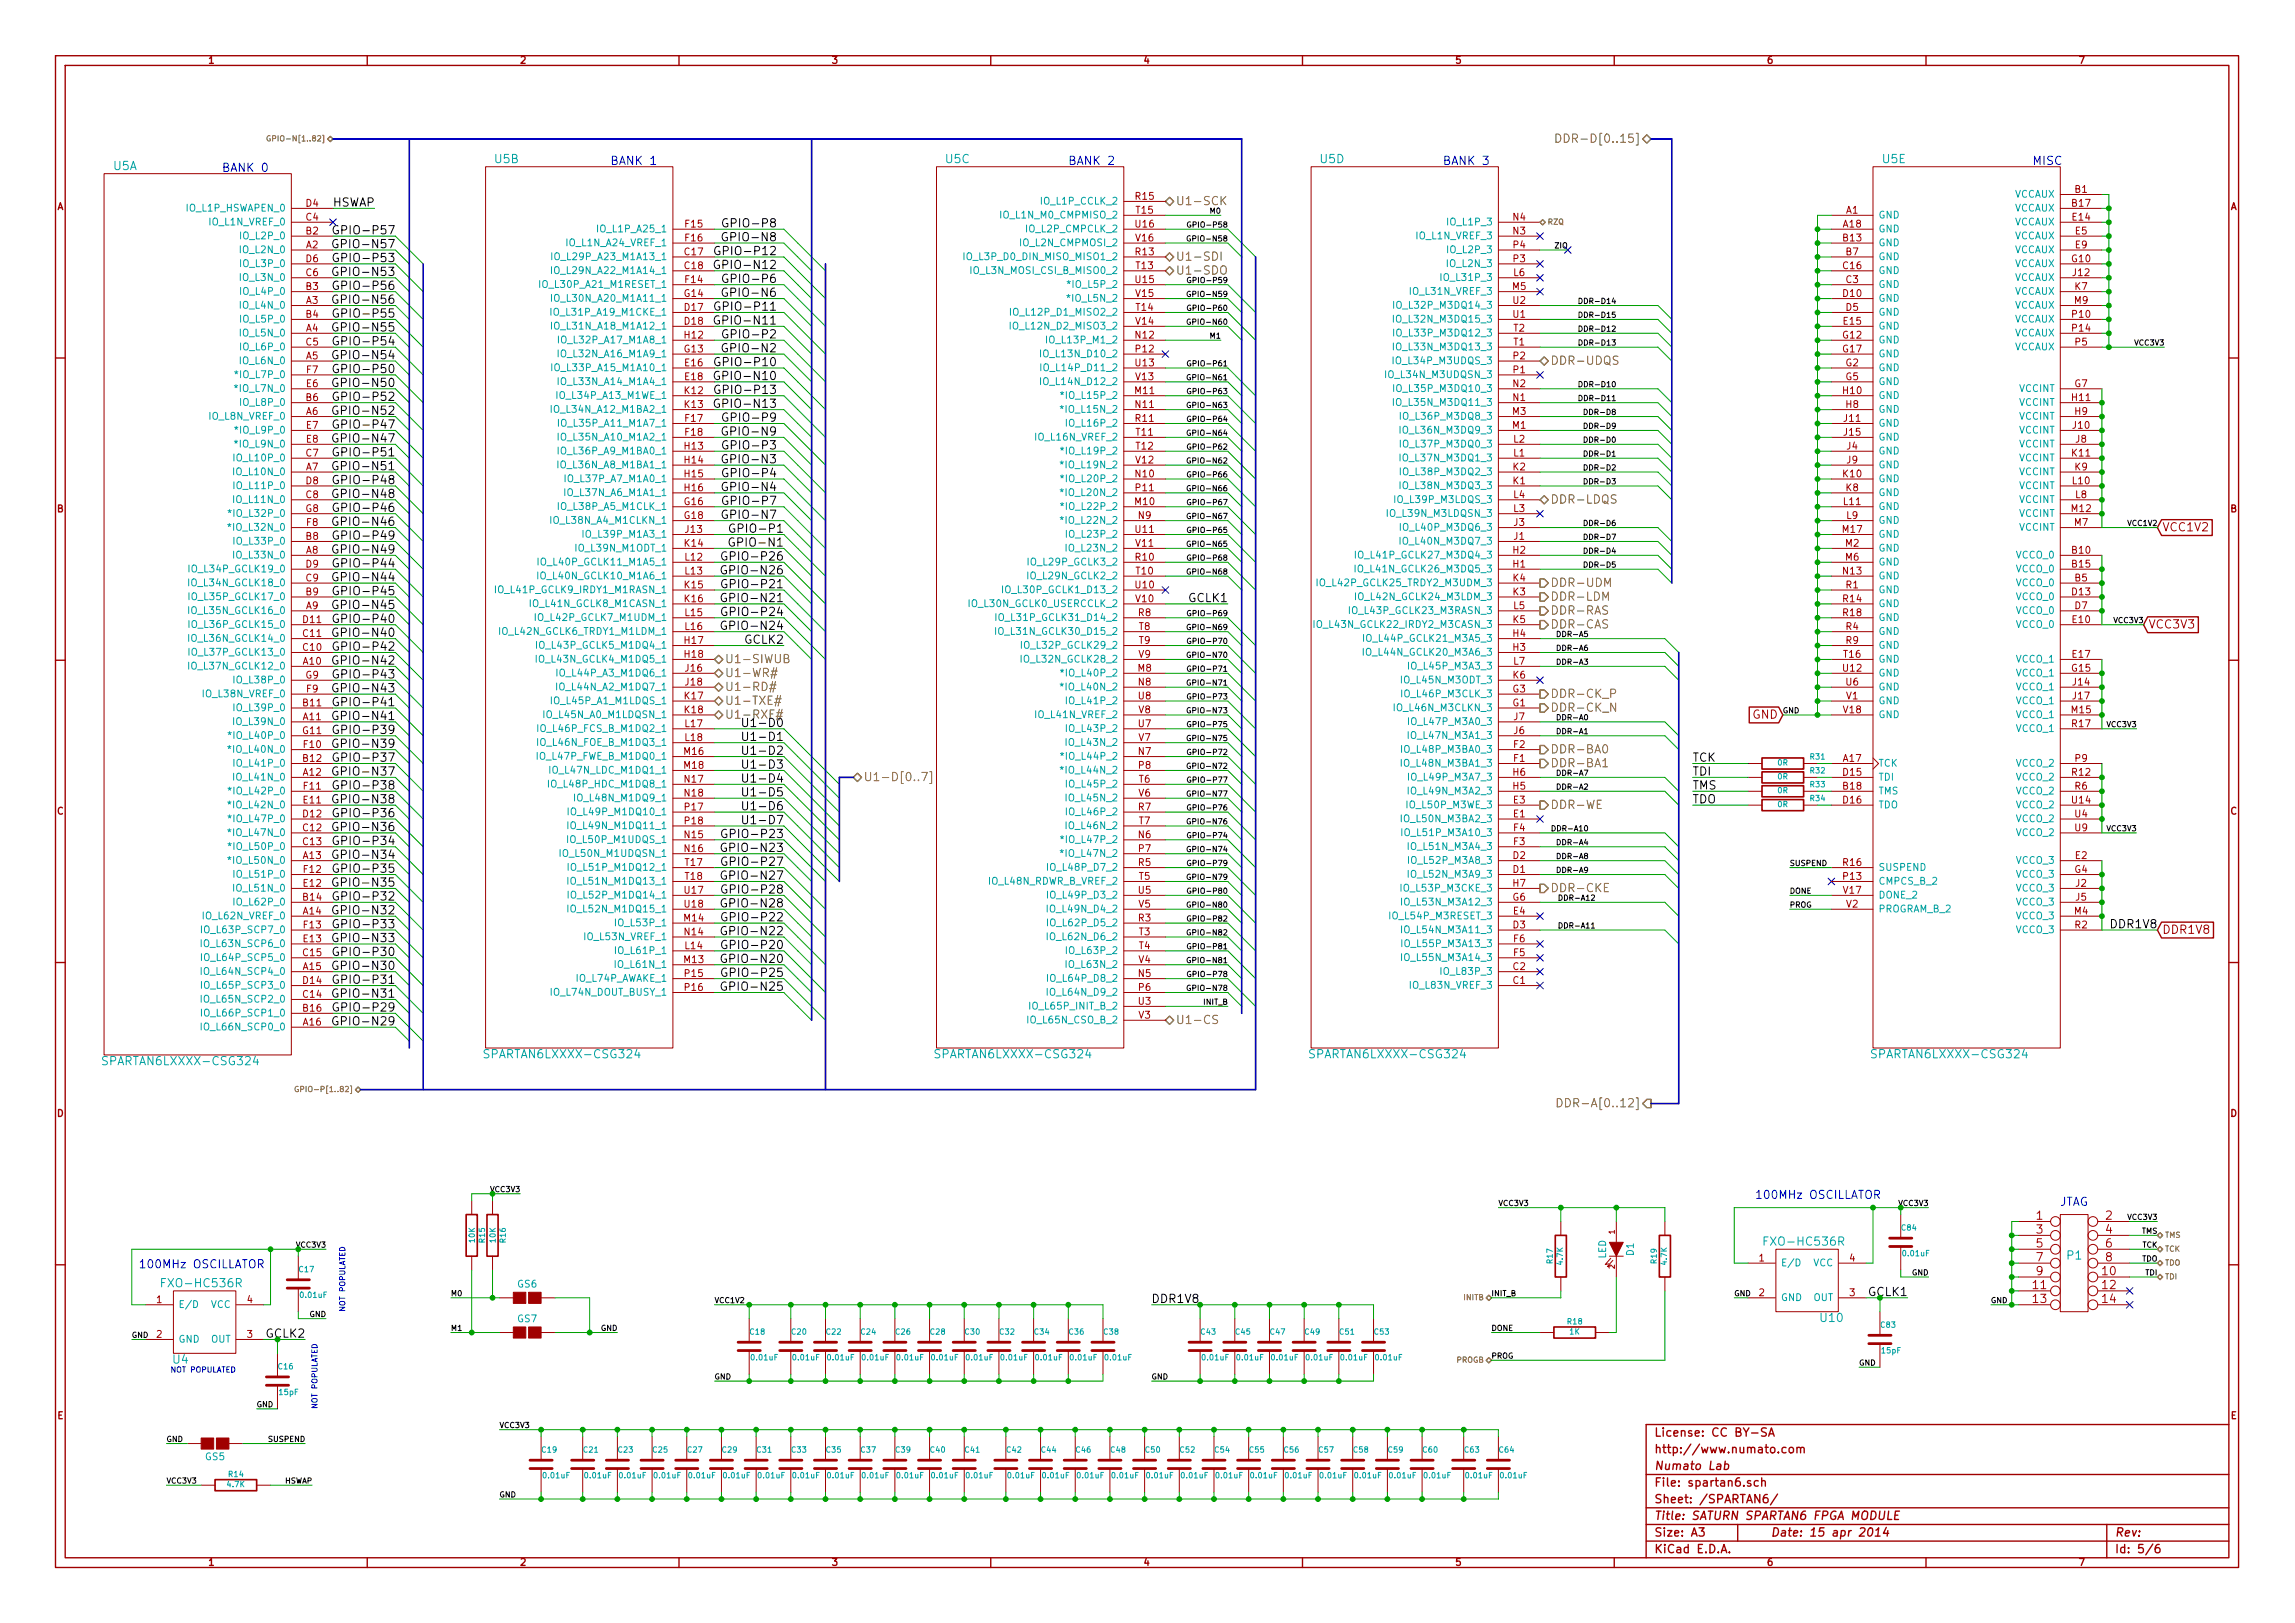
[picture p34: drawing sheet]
<svg xmlns="http://www.w3.org/2000/svg" width="420mm" height="297mm" viewBox="0 0 420 297" stroke-linecap="round" stroke-linejoin="round" font-family="sans-serif">
<defs><g id="words">
<g font-size="2.1" fill="#00a0a0">
<text x="90.6" y="29.9">U5B</text>
<text x="173.2" y="29.9">U5C</text>
<text x="241.7" y="29.9">U5D</text>
<text x="344.7" y="29.9">U5E</text>
<text x="20.8" y="31.2">U5A</text>
<text x="19.4" y="195">SPARTAN6LXXXX-CSG324</text>
<text x="89.3" y="193.8">SPARTAN6LXXXX-CSG324</text>
<text x="171.8" y="193.8">SPARTAN6LXXXX-CSG324</text>
<text x="240.4" y="193.8">SPARTAN6LXXXX-CSG324</text>
<text x="343.3" y="193.8">SPARTAN6LXXXX-CSG324</text>
<text x="323.6" y="228.1">FXO-HC536R</text>
<text x="378.4" y="230.6">P1</text>
<text x="30.2" y="235.7">FXO-HC536R</text>
<text x="333.3" y="242">U10</text>
</g>
<g font-size="2.1" fill="#808000">
<text x="287.4" y="26.2">DDR-D[0..15]</text>
<text x="215.3" y="37.6">U1-SCK</text>
<text x="215.3" y="47.8">U1-SDI</text>
<text x="215.3" y="50.3">U1-SDO</text>
<text x="283.9" y="66.8">DDR-UDQS</text>
<text x="283.9" y="92.2">DDR-LDQS</text>
<text x="283.9" y="107.5">DDR-UDM</text>
<text x="283.9" y="110">DDR-LDM</text>
<text x="283.9" y="112.6">DDR-RAS</text>
<text x="283.9" y="115.1">DDR-CAS</text>
<text x="132.7" y="124">U1-WR#</text>
<text x="132.7" y="121.4">U1-SIWUB</text>
<text x="132.7" y="131.6">U1-RXF#</text>
<text x="132.7" y="129.1">U1-TXE#</text>
<text x="132.7" y="126.5">U1-RD#</text>
<text x="283.9" y="127.8">DDR-CK_P</text>
<text x="283.9" y="130.3">DDR-CK_N</text>
<text x="137.4" y="133.1">U1-D0</text>
<text x="283.9" y="138">DDR-BA0</text>
<text x="158.1" y="143">U1-D[0..7]</text>
<text x="283.9" y="140.5">DDR-BA1</text>
<text x="283.9" y="148.1">DDR-WE</text>
<text x="283.9" y="163.4">DDR-CKE</text>
<text x="215.3" y="187.5">U1-CS</text>
<text x="287.4" y="202.7">DDR-A[0..12]</text>
</g>
<g font-size="2.1" fill="#00f">
<text x="40.6" y="31.5">BANK 0</text>
<text x="111.8" y="30.3">BANK 1</text>
<text x="195.6" y="30.3">BANK 2</text>
<text x="264.2" y="30.3">BANK 3</text>
<text x="372.1" y="30.3">MISC</text>
<text x="321.3" y="219.5">100MHz OSCILLATOR</text>
<text x="377.2" y="220.8">JTAG</text>
<text x="25.4" y="232.2">100MHz OSCILLATOR</text>
<text x="31.7" y="249.6">U4</text>
</g>
<g font-size="2.1">
<text x="60.7" y="37.9">HSWAP</text>
<text x="133.6" y="41.7">GPIO-P8</text>
<text x="62.5" y="45.5">GPIO-N57</text>
<text x="62.6" y="43">GPIO-P57</text>
<text x="132.5" y="46.8">GPIO-P12</text>
<text x="133.5" y="44.2">GPIO-N8</text>
<text x="62.5" y="50.6">GPIO-N53</text>
<text x="62.6" y="48">GPIO-P53</text>
<text x="62.6" y="53.1">GPIO-P56</text>
<text x="132.3" y="49.3">GPIO-N12</text>
<text x="133.6" y="51.9">GPIO-P6</text>
<text x="62.5" y="55.7">GPIO-N56</text>
<text x="62.6" y="58.2">GPIO-P55</text>
<text x="132.3" y="59.5">GPIO-N11</text>
<text x="132.5" y="56.9">GPIO-P11</text>
<text x="133.5" y="54.4">GPIO-N6</text>
<text x="62.5" y="65.8">GPIO-N54</text>
<text x="62.5" y="60.7">GPIO-N55</text>
<text x="62.6" y="63.3">GPIO-P54</text>
<text x="133.5" y="64.6">GPIO-N2</text>
<text x="133.6" y="62">GPIO-P2</text>
<text x="62.5" y="70.9">GPIO-N50</text>
<text x="62.6" y="68.4">GPIO-P50</text>
<text x="132.3" y="69.6">GPIO-N10</text>
<text x="132.5" y="67.1">GPIO-P10</text>
<text x="62.5" y="76">GPIO-N52</text>
<text x="62.6" y="73.4">GPIO-P52</text>
<text x="132.3" y="74.7">GPIO-N13</text>
<text x="132.5" y="72.2">GPIO-P13</text>
<text x="133.6" y="77.3">GPIO-P9</text>
<text x="62.5" y="81.1">GPIO-N47</text>
<text x="62.6" y="78.5">GPIO-P47</text>
<text x="62.6" y="83.6">GPIO-P51</text>
<text x="133.5" y="79.8">GPIO-N9</text>
<text x="133.6" y="82.3">GPIO-P3</text>
<text x="62.5" y="86.1">GPIO-N51</text>
<text x="62.6" y="88.7">GPIO-P48</text>
<text x="133.5" y="84.9">GPIO-N3</text>
<text x="133.5" y="90">GPIO-N4</text>
<text x="133.6" y="87.4">GPIO-P4</text>
<text x="62.5" y="91.2">GPIO-N48</text>
<text x="62.6" y="93.8">GPIO-P46</text>
<text x="133.5" y="95">GPIO-N7</text>
<text x="133.6" y="92.5">GPIO-P7</text>
<text x="62.5" y="96.3">GPIO-N46</text>
<text x="62.5" y="101.4">GPIO-N49</text>
<text x="62.6" y="98.8">GPIO-P49</text>
<text x="134.8" y="100.1">GPIO-N1</text>
<text x="134.9" y="97.6">GPIO-P1</text>
<text x="62.5" y="106.5">GPIO-N44</text>
<text x="62.6" y="103.9">GPIO-P44</text>
<text x="133.6" y="105.2">GPIO-N26</text>
<text x="133.7" y="107.7">GPIO-P21</text>
<text x="133.7" y="102.7">GPIO-P26</text>
<text x="62.5" y="111.5">GPIO-N45</text>
<text x="62.6" y="109">GPIO-P45</text>
<text x="133.6" y="110.3">GPIO-N21</text>
<text x="133.7" y="112.8">GPIO-P24</text>
<text x="217.6" y="110.3">GCLK1</text>
<text x="62.5" y="116.6">GPIO-N40</text>
<text x="62.6" y="114.1">GPIO-P40</text>
<text x="62.6" y="119.2">GPIO-P42</text>
<text x="133.6" y="115.4">GPIO-N24</text>
<text x="136.3" y="117.9">GCLK2</text>
<text x="62.5" y="121.7">GPIO-N42</text>
<text x="62.6" y="124.2">GPIO-P43</text>
<text x="62.5" y="131.9">GPIO-N41</text>
<text x="62.5" y="126.8">GPIO-N43</text>
<text x="62.6" y="129.3">GPIO-P41</text>
<text x="62.5" y="136.9">GPIO-N39</text>
<text x="62.6" y="134.4">GPIO-P39</text>
<text x="137.4" y="135.7">U1-D1</text>
<text x="62.5" y="142">GPIO-N37</text>
<text x="62.6" y="139.5">GPIO-P37</text>
<text x="137.4" y="138.2">U1-D2</text>
<text x="137.4" y="140.8">U1-D3</text>
<text x="137.4" y="143.3">U1-D4</text>
<text x="309.9" y="139.5">TCK</text>
<text x="309.9" y="142">TDI</text>
<text x="62.5" y="147.1">GPIO-N38</text>
<text x="62.6" y="149.6">GPIO-P36</text>
<text x="62.6" y="144.6">GPIO-P38</text>
<text x="137.4" y="145.8">U1-D5</text>
<text x="137.4" y="148.4">U1-D6</text>
<text x="309.9" y="144.6">TMS</text>
<text x="309.9" y="147.1">TDO</text>
<text x="62.5" y="152.2">GPIO-N36</text>
<text x="62.6" y="154.7">GPIO-P34</text>
<text x="133.6" y="156">GPIO-N23</text>
<text x="133.7" y="153.5">GPIO-P23</text>
<text x="137.4" y="150.9">U1-D7</text>
<text x="62.5" y="157.3">GPIO-N34</text>
<text x="62.6" y="159.8">GPIO-P35</text>
<text x="133.6" y="161.1">GPIO-N27</text>
<text x="133.7" y="158.5">GPIO-P27</text>
<text x="62.5" y="167.4">GPIO-N32</text>
<text x="62.5" y="162.3">GPIO-N35</text>
<text x="62.6" y="164.9">GPIO-P32</text>
<text x="133.6" y="166.2">GPIO-N28</text>
<text x="133.7" y="163.6">GPIO-P28</text>
<text x="62.5" y="172.5">GPIO-N33</text>
<text x="62.6" y="170">GPIO-P33</text>
<text x="133.6" y="171.2">GPIO-N22</text>
<text x="133.7" y="173.8">GPIO-P20</text>
<text x="133.7" y="168.7">GPIO-P22</text>
<text x="386.6" y="170">DDR1V8</text>
<text x="62.5" y="177.6">GPIO-N30</text>
<text x="62.6" y="175">GPIO-P30</text>
<text x="133.6" y="176.3">GPIO-N20</text>
<text x="133.7" y="178.9">GPIO-P25</text>
<text x="62.5" y="182.7">GPIO-N31</text>
<text x="62.6" y="185.2">GPIO-P29</text>
<text x="62.6" y="180.1">GPIO-P31</text>
<text x="133.6" y="181.4">GPIO-N25</text>
<text x="62.5" y="187.7">GPIO-N29</text>
<text x="210.8" y="238.5">DDR1V8</text>
</g>
<g font-size="2.1" fill="#a00000">
<text x="395.9" y="97.3">VCC1V2</text>
<text x="393.3" y="115.1">VCC3V3</text>
<text x="320.8" y="131.6">GND</text>
<text x="395.9" y="171">DDR1V8</text>
<text x="372.8" y="223.3">1</text>
<text x="372.8" y="225.8">3</text>
<text x="385.5" y="223.3">2</text>
<text x="385.5" y="225.8">4</text>
<text x="372.8" y="228.4">5</text>
<text x="372.8" y="230.9">7</text>
<text x="372.8" y="233.5">9</text>
<text x="384.9" y="233.5">10</text>
<text x="385.5" y="228.4">6</text>
<text x="385.5" y="230.9">8</text>
<text x="372.2" y="236">11</text>
<text x="372.2" y="238.5">13</text>
<text x="384.9" y="236">12</text>
<text x="384.9" y="238.5">14</text>
<text x="302.9" y="263">License: CC BY-SA</text>
<text x="302.9" y="269.1">Numato Lab</text>
<text x="302.9" y="266.1">http://www.numato.com</text>
<text x="302.9" y="272.1">File: spartan6.sch</text>
<text x="302.9" y="275.2">Sheet: /SPARTAN6/</text>
<text x="302.9" y="281.3">Size: A3</text>
<text x="302.9" y="278.2">Title: SATURN SPARTAN6 FPGA MODULE</text>
<text x="324.2" y="281.3">Date: 15 apr 2014</text>
<text x="387.2" y="281.3">Rev:</text>
<text x="302.9" y="284.3">KiCad E.D.A.</text>
<text x="387.2" y="284.3">Id: 5/6</text>
</g>
<g font-size="2.1" fill="#00a000">
<text x="342.1" y="237.3">GCLK1</text>
<text x="48.7" y="244.9">GCLK2</text>
</g>
<g font-size="1.8" fill="#a00000">
<text x="38.2" y="11.7">1</text>
<text x="95.3" y="11.7">2</text>
<text x="152.4" y="11.7">3</text>
<text x="209.4" y="11.7">4</text>
<text x="266.5" y="11.7">5</text>
<text x="323.6" y="11.7">6</text>
<text x="380.7" y="11.7">7</text>
<text x="379.9" y="35.3">B1</text>
<text x="10.4" y="38.5">A</text>
<text x="56" y="40.4">C4</text>
<text x="56" y="37.9">D4</text>
<text x="125.5" y="41.7">F15</text>
<text x="207.9" y="36.6">R15</text>
<text x="207.9" y="41.7">U16</text>
<text x="208" y="39.2">T15</text>
<text x="277" y="40.4">N4</text>
<text x="337.5" y="41.7">A18</text>
<text x="338" y="39.2">A1</text>
<text x="379.4" y="37.9">B17</text>
<text x="379.4" y="40.4">E14</text>
<text x="408.3" y="38.5">A</text>
<text x="56" y="45.5">A2</text>
<text x="56" y="43">B2</text>
<text x="125.4" y="46.8">C17</text>
<text x="125.5" y="44.2">F16</text>
<text x="207.9" y="46.8">R13</text>
<text x="208" y="44.2">V16</text>
<text x="277" y="43">N3</text>
<text x="277.1" y="45.5">P4</text>
<text x="337.5" y="44.2">B13</text>
<text x="338" y="46.8">B7</text>
<text x="379.9" y="43">E5</text>
<text x="379.9" y="45.5">E9</text>
<text x="56" y="53.1">B3</text>
<text x="56" y="50.6">C6</text>
<text x="56" y="48">D6</text>
<text x="125.4" y="49.3">C18</text>
<text x="125.5" y="51.9">F14</text>
<text x="207.9" y="51.9">U15</text>
<text x="208" y="49.3">T13</text>
<text x="276.9" y="53.1">M5</text>
<text x="277.1" y="48">P3</text>
<text x="277.1" y="50.6">L6</text>
<text x="337.5" y="49.3">C16</text>
<text x="338" y="51.9">C3</text>
<text x="379.3" y="48">G10</text>
<text x="379.5" y="50.6">J12</text>
<text x="379.9" y="53.1">K7</text>
<text x="56" y="55.7">A3</text>
<text x="56" y="58.2">B4</text>
<text x="125.3" y="54.4">G14</text>
<text x="125.4" y="56.9">D17</text>
<text x="125.4" y="59.5">D18</text>
<text x="208" y="59.5">V14</text>
<text x="208" y="54.4">V15</text>
<text x="208" y="56.9">T14</text>
<text x="277" y="58.2">U1</text>
<text x="277" y="55.7">U2</text>
<text x="337.5" y="54.4">D10</text>
<text x="337.5" y="59.5">E15</text>
<text x="338" y="56.9">D5</text>
<text x="379.4" y="58.2">P10</text>
<text x="379.8" y="55.7">M9</text>
<text x="56" y="60.7">A4</text>
<text x="56" y="65.8">A5</text>
<text x="56" y="63.3">C5</text>
<text x="125.3" y="64.6">G13</text>
<text x="125.4" y="62">H12</text>
<text x="207.9" y="62">N12</text>
<text x="208" y="64.6">P12</text>
<text x="277.1" y="65.8">P2</text>
<text x="277.1" y="63.3">T1</text>
<text x="277.1" y="60.7">T2</text>
<text x="337.4" y="62">G12</text>
<text x="337.4" y="64.6">G17</text>
<text x="379.4" y="60.7">P14</text>
<text x="379.9" y="63.3">P5</text>
<text x="56.1" y="70.9">E6</text>
<text x="56.1" y="68.4">F7</text>
<text x="125.4" y="67.1">E16</text>
<text x="125.4" y="69.6">E18</text>
<text x="207.9" y="67.1">U13</text>
<text x="208" y="69.6">V13</text>
<text x="277" y="70.9">N2</text>
<text x="277.1" y="68.4">P1</text>
<text x="337.9" y="67.1">G2</text>
<text x="337.9" y="69.6">G5</text>
<text x="379.8" y="70.9">G7</text>
<text x="56" y="76">A6</text>
<text x="56" y="73.4">B6</text>
<text x="125.4" y="72.2">K12</text>
<text x="125.4" y="74.7">K13</text>
<text x="125.5" y="77.3">F17</text>
<text x="207.8" y="72.2">M11</text>
<text x="207.9" y="74.7">N11</text>
<text x="207.9" y="77.3">R11</text>
<text x="276.9" y="76">M3</text>
<text x="277" y="73.4">N1</text>
<text x="337.5" y="72.2">H10</text>
<text x="337.6" y="77.3">J11</text>
<text x="338" y="74.7">H8</text>
<text x="379.4" y="73.4">H11</text>
<text x="379.9" y="76">H9</text>
<text x="56" y="83.6">C7</text>
<text x="56.1" y="78.5">E7</text>
<text x="56.1" y="81.1">E8</text>
<text x="125.4" y="82.3">H13</text>
<text x="125.5" y="79.8">F18</text>
<text x="208" y="79.8">T11</text>
<text x="208" y="82.3">T12</text>
<text x="276.9" y="78.5">M1</text>
<text x="277.1" y="83.6">L1</text>
<text x="277.1" y="81.1">L2</text>
<text x="337.6" y="79.8">J15</text>
<text x="338.1" y="82.3">J4</text>
<text x="379.4" y="83.6">K11</text>
<text x="379.5" y="78.5">J10</text>
<text x="380" y="81.1">J8</text>
<text x="56" y="86.1">A7</text>
<text x="56" y="88.7">D8</text>
<text x="125.4" y="84.9">H14</text>
<text x="125.4" y="87.4">H15</text>
<text x="125.4" y="90">H16</text>
<text x="207.9" y="87.4">N10</text>
<text x="208" y="90">P11</text>
<text x="208" y="84.9">V12</text>
<text x="277" y="88.7">K1</text>
<text x="277" y="86.1">K2</text>
<text x="337.5" y="87.4">K10</text>
<text x="338" y="90">K8</text>
<text x="338.1" y="84.9">J9</text>
<text x="379.5" y="88.7">L10</text>
<text x="379.9" y="86.1">K9</text>
<text x="10.4" y="93.8">B</text>
<text x="56" y="93.8">G8</text>
<text x="56" y="91.2">C8</text>
<text x="125.3" y="92.5">G16</text>
<text x="125.3" y="95">G18</text>
<text x="207.8" y="92.5">M10</text>
<text x="208.4" y="95">N9</text>
<text x="277.1" y="93.8">L3</text>
<text x="277.1" y="91.2">L4</text>
<text x="337.6" y="92.5">L11</text>
<text x="338.1" y="95">L9</text>
<text x="379.3" y="93.8">M12</text>
<text x="380" y="91.2">L8</text>
<text x="408.3" y="93.8">B</text>
<text x="56" y="101.4">A8</text>
<text x="56" y="98.8">B8</text>
<text x="56.1" y="96.3">F8</text>
<text x="125.4" y="100.1">K14</text>
<text x="125.5" y="97.6">J13</text>
<text x="207.9" y="97.6">U11</text>
<text x="208" y="100.1">V11</text>
<text x="277" y="101.4">H2</text>
<text x="277.2" y="98.8">J1</text>
<text x="277.2" y="96.3">J3</text>
<text x="337.4" y="97.6">M17</text>
<text x="337.9" y="100.1">M2</text>
<text x="379.4" y="101.4">B10</text>
<text x="379.8" y="96.3">M7</text>
<text x="56" y="106.5">C9</text>
<text x="56" y="103.9">D9</text>
<text x="125.4" y="107.7">K15</text>
<text x="125.5" y="102.7">L12</text>
<text x="125.5" y="105.2">L13</text>
<text x="207.9" y="102.7">R10</text>
<text x="207.9" y="107.7">U10</text>
<text x="208" y="105.2">T10</text>
<text x="277" y="103.9">H1</text>
<text x="277" y="106.5">K4</text>
<text x="337.5" y="105.2">N13</text>
<text x="337.9" y="102.7">M6</text>
<text x="338" y="107.7">R1</text>
<text x="379.4" y="103.9">B15</text>
<text x="379.9" y="106.5">B5</text>
<text x="56" y="111.5">A9</text>
<text x="56" y="109">B9</text>
<text x="125.4" y="110.3">K16</text>
<text x="125.5" y="112.8">L15</text>
<text x="208" y="110.3">V10</text>
<text x="208.4" y="112.8">R8</text>
<text x="277" y="109">K3</text>
<text x="277.1" y="111.5">L5</text>
<text x="337.5" y="110.3">R14</text>
<text x="337.5" y="112.8">R18</text>
<text x="379.4" y="109">D13</text>
<text x="379.9" y="111.5">D7</text>
<text x="55.5" y="119.2">C10</text>
<text x="55.5" y="116.6">C11</text>
<text x="55.5" y="114.1">D11</text>
<text x="125.4" y="117.9">H17</text>
<text x="125.5" y="115.4">L16</text>
<text x="208.5" y="115.4">T8</text>
<text x="208.5" y="117.9">T9</text>
<text x="277" y="119.2">H3</text>
<text x="277" y="116.6">H4</text>
<text x="277" y="114.1">K5</text>
<text x="338" y="115.4">R4</text>
<text x="338" y="117.9">R9</text>
<text x="379.4" y="114.1">E10</text>
<text x="55.5" y="121.7">A10</text>
<text x="56" y="124.2">G9</text>
<text x="125.4" y="120.4">H18</text>
<text x="125.5" y="123">J16</text>
<text x="125.5" y="125.5">J18</text>
<text x="208.3" y="123">M8</text>
<text x="208.4" y="125.5">N8</text>
<text x="208.5" y="120.4">V9</text>
<text x="277" y="124.2">K6</text>
<text x="277.1" y="121.7">L7</text>
<text x="337.5" y="123">U12</text>
<text x="337.6" y="120.4">T16</text>
<text x="338" y="125.5">U6</text>
<text x="379.3" y="123">G15</text>
<text x="379.4" y="120.4">E17</text>
<text x="379.5" y="125.5">J14</text>
<text x="55.5" y="131.9">A11</text>
<text x="55.5" y="129.3">B11</text>
<text x="56.1" y="126.8">F9</text>
<text x="125.4" y="128.1">K17</text>
<text x="125.4" y="130.6">K18</text>
<text x="208.4" y="128.1">U8</text>
<text x="208.5" y="130.6">V8</text>
<text x="277" y="129.3">G1</text>
<text x="277" y="126.8">G3</text>
<text x="277.2" y="131.9">J7</text>
<text x="337.5" y="130.6">V18</text>
<text x="338" y="128.1">V1</text>
<text x="379.3" y="130.6">M15</text>
<text x="379.5" y="128.1">J17</text>
<text x="55.5" y="134.4">G11</text>
<text x="55.6" y="136.9">F10</text>
<text x="125.5" y="133.1">L17</text>
<text x="125.5" y="135.7">L18</text>
<text x="208.4" y="133.1">U7</text>
<text x="208.5" y="135.7">V7</text>
<text x="277.1" y="136.9">F2</text>
<text x="277.2" y="134.4">J6</text>
<text x="379.4" y="133.1">R17</text>
<text x="55.5" y="142">A12</text>
<text x="55.5" y="139.5">B12</text>
<text x="125.3" y="138.2">M16</text>
<text x="125.3" y="140.8">M18</text>
<text x="125.4" y="143.3">N17</text>
<text x="208.4" y="138.2">N7</text>
<text x="208.5" y="140.8">P8</text>
<text x="208.5" y="143.3">T6</text>
<text x="277" y="142">H6</text>
<text x="277.1" y="139.5">F1</text>
<text x="337.5" y="142">D15</text>
<text x="337.5" y="139.5">A17</text>
<text x="379.4" y="142">R12</text>
<text x="379.9" y="139.5">P9</text>
<text x="10.4" y="149.1">C</text>
<text x="55.5" y="149.6">D12</text>
<text x="55.6" y="147.1">E11</text>
<text x="55.6" y="144.6">F11</text>
<text x="125.4" y="145.8">N18</text>
<text x="125.4" y="148.4">P17</text>
<text x="208.4" y="148.4">R7</text>
<text x="208.5" y="145.8">V6</text>
<text x="277" y="144.6">H5</text>
<text x="277.1" y="149.6">E1</text>
<text x="277.1" y="147.1">E3</text>
<text x="337.5" y="147.1">D16</text>
<text x="337.5" y="144.6">B18</text>
<text x="379.4" y="147.1">U14</text>
<text x="379.9" y="149.6">U4</text>
<text x="379.9" y="144.6">R6</text>
<text x="408.3" y="149.1">C</text>
<text x="55.5" y="152.2">C12</text>
<text x="55.5" y="154.7">C13</text>
<text x="125.4" y="153.5">N15</text>
<text x="125.4" y="156">N16</text>
<text x="125.4" y="150.9">P18</text>
<text x="208.4" y="153.5">N6</text>
<text x="208.5" y="156">P7</text>
<text x="208.5" y="150.9">T7</text>
<text x="277.1" y="154.7">F3</text>
<text x="277.1" y="152.2">F4</text>
<text x="379.9" y="152.2">U9</text>
<text x="55.5" y="157.3">A13</text>
<text x="55.6" y="159.8">F12</text>
<text x="125.5" y="158.5">T17</text>
<text x="125.5" y="161.1">T18</text>
<text x="208.4" y="158.5">R5</text>
<text x="208.5" y="161.1">T5</text>
<text x="277" y="159.8">D1</text>
<text x="277" y="157.3">D2</text>
<text x="337.5" y="158.5">R16</text>
<text x="337.5" y="161.1">P13</text>
<text x="379.8" y="159.8">G4</text>
<text x="379.9" y="157.3">E2</text>
<text x="55.5" y="167.4">A14</text>
<text x="55.5" y="164.9">B14</text>
<text x="55.6" y="162.3">E12</text>
<text x="125.4" y="163.6">U17</text>
<text x="125.4" y="166.2">U18</text>
<text x="208.4" y="163.6">U5</text>
<text x="208.5" y="166.2">V5</text>
<text x="277" y="164.9">G6</text>
<text x="277" y="162.3">H7</text>
<text x="277.1" y="167.4">E4</text>
<text x="337.5" y="163.6">V17</text>
<text x="338" y="166.2">V2</text>
<text x="379.8" y="167.4">M4</text>
<text x="380" y="162.3">J2</text>
<text x="380" y="164.9">J5</text>
<text x="55.6" y="172.5">E13</text>
<text x="55.6" y="170">F13</text>
<text x="125.3" y="168.7">M14</text>
<text x="125.4" y="171.2">N14</text>
<text x="125.5" y="173.8">L14</text>
<text x="208.4" y="168.7">R3</text>
<text x="208.5" y="171.2">T3</text>
<text x="208.5" y="173.8">T4</text>
<text x="277" y="170">D3</text>
<text x="277.1" y="172.5">F6</text>
<text x="379.9" y="170">R2</text>
<text x="55.5" y="177.6">A15</text>
<text x="55.5" y="175">C15</text>
<text x="125.3" y="176.3">M13</text>
<text x="125.4" y="178.9">P15</text>
<text x="208.4" y="178.9">N5</text>
<text x="208.5" y="176.3">V4</text>
<text x="277" y="177.6">C2</text>
<text x="277.1" y="175">F5</text>
<text x="55.5" y="182.7">C14</text>
<text x="55.5" y="180.1">D14</text>
<text x="55.5" y="185.2">B16</text>
<text x="125.4" y="181.4">P16</text>
<text x="208.4" y="183.9">U3</text>
<text x="208.5" y="181.4">P6</text>
<text x="277" y="180.1">C1</text>
<text x="55.5" y="187.7">A16</text>
<text x="208.5" y="186.5">V3</text>
<text x="10.4" y="204.5">D</text>
<text x="408.3" y="204.5">D</text>
<text x="322" y="230.9">1</text>
<text x="338.6" y="230.9">4</text>
<text x="28.7" y="238.5">1</text>
<text x="45.3" y="238.5">4</text>
<text x="322" y="237.3">2</text>
<text x="338.6" y="237.3">3</text>
<text x="28.7" y="244.9">2</text>
<text x="45.3" y="244.9">3</text>
<text x="10.5" y="259.8">E</text>
<text x="408.4" y="259.8">E</text>
<text x="38.2" y="286.6">1</text>
<text x="95.3" y="286.6">2</text>
<text x="152.4" y="286.6">3</text>
<text x="209.4" y="286.6">4</text>
<text x="266.5" y="286.6">5</text>
<text x="323.6" y="286.6">6</text>
<text x="380.7" y="286.6">7</text>
</g>
<g font-size="1.8" fill="#00a0a0">
<text x="34.2" y="38.8">IO_L1P_HSWAPEN_0</text>
<text x="38.5" y="41.3">IO_L1N_VREF_0</text>
<text x="183.7" y="40">IO_L1N_M0_CMPMISO_2</text>
<text x="190.8" y="37.5">IO_L1P_CCLK_2</text>
<text x="265.3" y="41.3">IO_L1P_3</text>
<text x="343.9" y="40">GND</text>
<text x="368.7" y="36.2">VCCAUX</text>
<text x="368.7" y="41.3">VCCAUX</text>
<text x="368.7" y="38.8">VCCAUX</text>
<text x="44.2" y="46.4">IO_L2N_0</text>
<text x="44.3" y="43.9">IO_L2P_0</text>
<text x="102.2" y="47.7">IO_L29P_A23_M1A13_1</text>
<text x="104.1" y="45.1">IO_L1N_A24_VREF_1</text>
<text x="109.9" y="42.6">IO_L1P_A25_1</text>
<text x="177.4" y="47.7">IO_L3P_D0_DIN_MISO_MISO1_2</text>
<text x="187.1" y="45.1">IO_L2N_CMPMOSI_2</text>
<text x="188.1" y="42.6">IO_L2P_CMPCLK_2</text>
<text x="259.4" y="43.9">IO_L1N_VREF_3</text>
<text x="265.3" y="46.4">IO_L2P_3</text>
<text x="343.9" y="47.7">GND</text>
<text x="343.9" y="45.1">GND</text>
<text x="343.9" y="42.6">GND</text>
<text x="368.7" y="43.9">VCCAUX</text>
<text x="368.7" y="46.4">VCCAUX</text>
<text x="44.2" y="51.5">IO_L3N_0</text>
<text x="44.3" y="48.9">IO_L3P_0</text>
<text x="99.6" y="52.7">IO_L30P_A21_M1RESET_1</text>
<text x="102.1" y="50.2">IO_L29N_A22_M1A14_1</text>
<text x="178.4" y="50.2">IO_L3N_MOSI_CSI_B_MISO0_2</text>
<text x="196" y="52.7">*IO_L5P_2</text>
<text x="264.3" y="51.5">IO_L31P_3</text>
<text x="265.2" y="48.9">IO_L2N_3</text>
<text x="343.9" y="52.7">GND</text>
<text x="343.9" y="50.2">GND</text>
<text x="368.7" y="48.9">VCCAUX</text>
<text x="368.7" y="51.5">VCCAUX</text>
<text x="44.2" y="56.6">IO_L4N_0</text>
<text x="44.3" y="54">IO_L4P_0</text>
<text x="44.3" y="59.1">IO_L5P_0</text>
<text x="101.7" y="57.8">IO_L31P_A19_M1CKE_1</text>
<text x="102.1" y="55.3">IO_L30N_A20_M1A11_1</text>
<text x="186" y="57.8">IO_L12P_D1_MISO2_2</text>
<text x="195.9" y="55.3">*IO_L5N_2</text>
<text x="256.1" y="59.1">IO_L32N_M3DQ15_3</text>
<text x="256.2" y="56.6">IO_L32P_M3DQ14_3</text>
<text x="258.5" y="54">IO_L31N_VREF_3</text>
<text x="343.9" y="57.8">GND</text>
<text x="343.9" y="55.3">GND</text>
<text x="368.7" y="54">VCCAUX</text>
<text x="368.7" y="56.6">VCCAUX</text>
<text x="368.7" y="59.1">VCCAUX</text>
<text x="44.2" y="61.6">IO_L5N_0</text>
<text x="44.3" y="64.2">IO_L6P_0</text>
<text x="102.1" y="60.4">IO_L31N_A18_M1A12_1</text>
<text x="103.1" y="65.4">IO_L32N_A16_M1A9_1</text>
<text x="103.2" y="62.9">IO_L32P_A17_M1A8_1</text>
<text x="185.9" y="60.4">IO_L12N_D2_MISO3_2</text>
<text x="191.4" y="65.4">IO_L13N_D10_2</text>
<text x="192.2" y="62.9">IO_L13P_M1_2</text>
<text x="256.1" y="64.2">IO_L33N_M3DQ13_3</text>
<text x="256.2" y="61.6">IO_L33P_M3DQ12_3</text>
<text x="343.9" y="62.9">GND</text>
<text x="343.9" y="60.4">GND</text>
<text x="343.9" y="65.4">GND</text>
<text x="368.7" y="64.2">VCCAUX</text>
<text x="368.7" y="61.6">VCCAUX</text>
<text x="43.5" y="71.8">*IO_L7N_0</text>
<text x="43.6" y="69.3">*IO_L7P_0</text>
<text x="44.2" y="66.7">IO_L6N_0</text>
<text x="102.2" y="68">IO_L33P_A15_M1A10_1</text>
<text x="103.1" y="70.5">IO_L33N_A14_M1A4_1</text>
<text x="191.4" y="70.5">IO_L14N_D12_2</text>
<text x="191.4" y="68">IO_L14P_D11_2</text>
<text x="254.3" y="69.3">IO_L34N_M3UDQSN_3</text>
<text x="255.7" y="66.7">IO_L34P_M3UDQS_3</text>
<text x="256.2" y="71.8">IO_L35P_M3DQ10_3</text>
<text x="343.9" y="68">GND</text>
<text x="343.9" y="70.5">GND</text>
<text x="369.6" y="71.8">VCCINT</text>
<text x="38.5" y="76.9">IO_L8N_VREF_0</text>
<text x="44.3" y="74.3">IO_L8P_0</text>
<text x="101.8" y="75.6">IO_L34N_A12_M1BA2_1</text>
<text x="102.6" y="73.1">IO_L34P_A13_M1WE_1</text>
<text x="194.9" y="75.6">*IO_L15N_2</text>
<text x="195" y="73.1">*IO_L15P_2</text>
<text x="256.1" y="74.3">IO_L35N_M3DQ11_3</text>
<text x="257.2" y="76.9">IO_L36P_M3DQ8_3</text>
<text x="343.9" y="75.6">GND</text>
<text x="343.9" y="73.1">GND</text>
<text x="369.6" y="76.9">VCCINT</text>
<text x="369.6" y="74.3">VCCINT</text>
<text x="43.5" y="82">*IO_L9N_0</text>
<text x="43.6" y="79.4">*IO_L9P_0</text>
<text x="102.9" y="83.2">IO_L36P_A9_M1BA0_1</text>
<text x="103.1" y="80.7">IO_L35N_A10_M1A2_1</text>
<text x="103.2" y="78.1">IO_L35P_A11_M1A7_1</text>
<text x="189.9" y="80.7">IO_L16N_VREF_2</text>
<text x="195" y="83.2">*IO_L19P_2</text>
<text x="195.7" y="78.1">IO_L16P_2</text>
<text x="257.1" y="79.4">IO_L36N_M3DQ9_3</text>
<text x="257.2" y="82">IO_L37P_M3DQ0_3</text>
<text x="343.9" y="83.2">GND</text>
<text x="343.9" y="78.1">GND</text>
<text x="343.9" y="80.7">GND</text>
<text x="369.6" y="82">VCCINT</text>
<text x="369.6" y="79.4">VCCINT</text>
<text x="43.2" y="87">IO_L10N_0</text>
<text x="43.3" y="84.5">IO_L10P_0</text>
<text x="43.3" y="89.6">IO_L11P_0</text>
<text x="102.8" y="85.8">IO_L36N_A8_M1BA1_1</text>
<text x="104.2" y="88.3">IO_L37P_A7_M1A0_1</text>
<text x="194.9" y="85.8">*IO_L19N_2</text>
<text x="195" y="88.3">*IO_L20P_2</text>
<text x="257.1" y="89.6">IO_L38N_M3DQ3_3</text>
<text x="257.1" y="84.5">IO_L37N_M3DQ1_3</text>
<text x="257.2" y="87">IO_L38P_M3DQ2_3</text>
<text x="343.9" y="85.8">GND</text>
<text x="343.9" y="88.3">GND</text>
<text x="369.6" y="87">VCCINT</text>
<text x="369.6" y="89.6">VCCINT</text>
<text x="369.6" y="84.5">VCCINT</text>
<text x="42.6" y="94.7">*IO_L32P_0</text>
<text x="43.2" y="92.1">IO_L11N_0</text>
<text x="101.4" y="95.9">IO_L38N_A4_M1CLKN_1</text>
<text x="102.8" y="93.4">IO_L38P_A5_M1CLK_1</text>
<text x="104.1" y="90.8">IO_L37N_A6_M1A1_1</text>
<text x="194.9" y="95.9">*IO_L22N_2</text>
<text x="194.9" y="90.8">*IO_L20N_2</text>
<text x="195" y="93.4">*IO_L22P_2</text>
<text x="254.5" y="94.7">IO_L39N_M3LDQSN_3</text>
<text x="255.9" y="92.1">IO_L39P_M3LDQS_3</text>
<text x="343.9" y="90.8">GND</text>
<text x="343.9" y="95.9">GND</text>
<text x="343.9" y="93.4">GND</text>
<text x="369.6" y="92.1">VCCINT</text>
<text x="369.6" y="94.7">VCCINT</text>
<text x="42.5" y="97.2">*IO_L32N_0</text>
<text x="43.3" y="99.7">IO_L33P_0</text>
<text x="105.9" y="101">IO_L39N_M1ODT_1</text>
<text x="107.4" y="98.5">IO_L39P_M1A3_1</text>
<text x="195.6" y="101">IO_L23N_2</text>
<text x="195.7" y="98.5">IO_L23P_2</text>
<text x="257.1" y="99.7">IO_L40N_M3DQ7_3</text>
<text x="257.2" y="97.2">IO_L40P_M3DQ6_3</text>
<text x="343.9" y="101">GND</text>
<text x="343.9" y="98.5">GND</text>
<text x="369.6" y="97.2">VCCINT</text>
<text x="35.2" y="107.4">IO_L34N_GCLK18_0</text>
<text x="35.3" y="104.8">IO_L34P_GCLK19_0</text>
<text x="43.2" y="102.3">IO_L33N_0</text>
<text x="99.4" y="106.1">IO_L40N_GCLK10_M1A6_1</text>
<text x="99.5" y="103.5">IO_L40P_GCLK11_M1A5_1</text>
<text x="188.6" y="106.1">IO_L29N_GCLK2_2</text>
<text x="188.7" y="103.5">IO_L29P_GCLK3_2</text>
<text x="242" y="107.4">IO_L42P_GCLK25_TRDY2_M3UDM_3</text>
<text x="249.1" y="104.8">IO_L41N_GCLK26_M3DQ5_3</text>
<text x="249.2" y="102.3">IO_L41P_GCLK27_M3DQ4_3</text>
<text x="343.9" y="103.5">GND</text>
<text x="343.9" y="106.1">GND</text>
<text x="369.1" y="107.4">VCCO_0</text>
<text x="369.1" y="102.3">VCCO_0</text>
<text x="369.1" y="104.8">VCCO_0</text>
<text x="35.2" y="112.4">IO_L35N_GCLK16_0</text>
<text x="35.3" y="109.9">IO_L35P_GCLK17_0</text>
<text x="91.5" y="108.6">IO_L41P_GCLK9_IRDY1_M1RASN_1</text>
<text x="97.6" y="111.2">IO_L41N_GCLK8_M1CASN_1</text>
<text x="98.7" y="113.7">IO_L42P_GCLK7_M1UDM_1</text>
<text x="177.8" y="111.2">IO_L30N_GCLK0_USERCCLK_2</text>
<text x="183.5" y="113.7">IO_L31P_GCLK31_D14_2</text>
<text x="184.5" y="108.6">IO_L30P_GCLK1_D13_2</text>
<text x="247.9" y="112.4">IO_L43P_GCLK23_M3RASN_3</text>
<text x="248.9" y="109.9">IO_L42N_GCLK24_M3LDM_3</text>
<text x="343.9" y="108.6">GND</text>
<text x="343.9" y="111.2">GND</text>
<text x="343.9" y="113.7">GND</text>
<text x="369.1" y="112.4">VCCO_0</text>
<text x="369.1" y="109.9">VCCO_0</text>
<text x="35.2" y="117.5">IO_L36N_GCLK14_0</text>
<text x="35.3" y="115">IO_L36P_GCLK15_0</text>
<text x="92" y="116.2">IO_L42N_GCLK6_TRDY1_M1LDM_1</text>
<text x="99.1" y="118.8">IO_L43P_GCLK5_M1DQ4_1</text>
<text x="183.4" y="116.2">IO_L31N_GCLK30_D15_2</text>
<text x="187.7" y="118.8">IO_L32P_GCLK29_2</text>
<text x="241.6" y="115">IO_L43N_GCLK22_IRDY2_M3CASN_3</text>
<text x="250.6" y="117.5">IO_L44P_GCLK21_M3A5_3</text>
<text x="343.9" y="116.2">GND</text>
<text x="343.9" y="118.8">GND</text>
<text x="369.1" y="115">VCCO_0</text>
<text x="35.2" y="122.6">IO_L37N_GCLK12_0</text>
<text x="35.3" y="120.1">IO_L37P_GCLK13_0</text>
<text x="43.3" y="125.1">IO_L38P_0</text>
<text x="99" y="121.3">IO_L43N_GCLK4_M1DQ5_1</text>
<text x="102.8" y="123.9">IO_L44P_A3_M1DQ6_1</text>
<text x="187.6" y="121.3">IO_L32N_GCLK28_2</text>
<text x="195" y="123.9">*IO_L40P_2</text>
<text x="250.5" y="120.1">IO_L44N_GCLK20_M3A6_3</text>
<text x="257" y="125.1">IO_L45N_M3ODT_3</text>
<text x="258.5" y="122.6">IO_L45P_M3A3_3</text>
<text x="343.9" y="123.9">GND</text>
<text x="343.9" y="121.3">GND</text>
<text x="369.1" y="123.9">VCCO_1</text>
<text x="369.1" y="121.3">VCCO_1</text>
<text x="37.5" y="127.7">IO_L38N_VREF_0</text>
<text x="43.3" y="130.2">IO_L39P_0</text>
<text x="100.2" y="131.5">IO_L45N_A0_M1LDQSN_1</text>
<text x="101.5" y="128.9">IO_L45P_A1_M1LDQS_1</text>
<text x="102.7" y="126.4">IO_L44N_A2_M1DQ7_1</text>
<text x="189.9" y="131.5">IO_L41N_VREF_2</text>
<text x="194.9" y="126.4">*IO_L40N_2</text>
<text x="195.7" y="128.9">IO_L41P_2</text>
<text x="255.8" y="130.2">IO_L46N_M3CLKN_3</text>
<text x="257.2" y="127.7">IO_L46P_M3CLK_3</text>
<text x="343.9" y="128.9">GND</text>
<text x="343.9" y="126.4">GND</text>
<text x="343.9" y="131.5">GND</text>
<text x="369.1" y="126.4">VCCO_1</text>
<text x="369.1" y="131.5">VCCO_1</text>
<text x="369.1" y="128.9">VCCO_1</text>
<text x="42.5" y="137.8">*IO_L40N_0</text>
<text x="42.6" y="135.3">*IO_L40P_0</text>
<text x="43.2" y="132.8">IO_L39N_0</text>
<text x="99.1" y="136.6">IO_L46N_FOE_B_M1DQ3_1</text>
<text x="99.3" y="134">IO_L46P_FCS_B_M1DQ2_1</text>
<text x="195.6" y="136.6">IO_L43N_2</text>
<text x="195.7" y="134">IO_L43P_2</text>
<text x="257.3" y="137.8">IO_L48P_M3BA0_3</text>
<text x="258.5" y="135.3">IO_L47N_M3A1_3</text>
<text x="258.5" y="132.8">IO_L47P_M3A0_3</text>
<text x="369.1" y="134">VCCO_1</text>
<text x="43.2" y="142.9">IO_L41N_0</text>
<text x="43.3" y="140.4">IO_L41P_0</text>
<text x="98.9" y="139.1">IO_L47P_FWE_B_M1DQ0_1</text>
<text x="101.3" y="141.6">IO_L47N_LDC_M1DQ1_1</text>
<text x="194.9" y="141.6">*IO_L44N_2</text>
<text x="195" y="139.1">*IO_L44P_2</text>
<text x="257.2" y="140.4">IO_L48N_M3BA1_3</text>
<text x="258.5" y="142.9">IO_L49P_M3A7_3</text>
<text x="343.9" y="142.9">TDI</text>
<text x="343.9" y="140.4">TCK</text>
<text x="369.1" y="140.4">VCCO_2</text>
<text x="369.1" y="142.9">VCCO_2</text>
<text x="42.5" y="148">*IO_L42N_0</text>
<text x="42.6" y="145.5">*IO_L42P_0</text>
<text x="101.2" y="144.2">IO_L48P_HDC_M1DQ8_1</text>
<text x="105.1" y="149.3">IO_L49P_M1DQ10_1</text>
<text x="105.9" y="146.7">IO_L48N_M1DQ9_1</text>
<text x="195.6" y="146.7">IO_L45N_2</text>
<text x="195.7" y="144.2">IO_L45P_2</text>
<text x="195.7" y="149.3">IO_L46P_2</text>
<text x="258" y="148">IO_L50P_M3WE_3</text>
<text x="258.5" y="145.5">IO_L49N_M3A2_3</text>
<text x="343.9" y="148">TDO</text>
<text x="343.9" y="145.5">TMS</text>
<text x="369.1" y="145.5">VCCO_2</text>
<text x="369.1" y="148">VCCO_2</text>
<text x="42.5" y="153.1">*IO_L47N_0</text>
<text x="42.6" y="150.5">*IO_L47P_0</text>
<text x="42.6" y="155.6">*IO_L50P_0</text>
<text x="104.6" y="154.3">IO_L50P_M1UDQS_1</text>
<text x="105" y="151.8">IO_L49N_M1DQ11_1</text>
<text x="195" y="154.3">*IO_L47P_2</text>
<text x="195.6" y="151.8">IO_L46N_2</text>
<text x="257.2" y="150.5">IO_L50N_M3BA2_3</text>
<text x="257.6" y="153.1">IO_L51P_M3A10_3</text>
<text x="258.5" y="155.6">IO_L51N_M3A4_3</text>
<text x="369.1" y="150.5">VCCO_2</text>
<text x="369.1" y="153.1">VCCO_2</text>
<text x="42.5" y="158.2">*IO_L50N_0</text>
<text x="43.3" y="160.7">IO_L51P_0</text>
<text x="103.2" y="156.9">IO_L50N_M1UDQSN_1</text>
<text x="105" y="162">IO_L51N_M1DQ13_1</text>
<text x="105.1" y="159.4">IO_L51P_M1DQ12_1</text>
<text x="181.1" y="162">IO_L48N_RDWR_B_VREF_2</text>
<text x="192.4" y="159.4">IO_L48P_D7_2</text>
<text x="194.9" y="156.9">*IO_L47N_2</text>
<text x="258.5" y="160.7">IO_L52N_M3A9_3</text>
<text x="258.5" y="158.2">IO_L52P_M3A8_3</text>
<text x="343.9" y="162">CMPCS_B_2</text>
<text x="343.9" y="159.4">SUSPEND</text>
<text x="369.1" y="158.2">VCCO_3</text>
<text x="369.1" y="160.7">VCCO_3</text>
<text x="43.2" y="163.2">IO_L51N_0</text>
<text x="43.3" y="165.8">IO_L62P_0</text>
<text x="105" y="167">IO_L52N_M1DQ15_1</text>
<text x="105.1" y="164.5">IO_L52P_M1DQ14_1</text>
<text x="192.3" y="167">IO_L49N_D4_2</text>
<text x="192.4" y="164.5">IO_L49P_D3_2</text>
<text x="257.1" y="163.2">IO_L53P_M3CKE_3</text>
<text x="257.5" y="165.8">IO_L53N_M3A12_3</text>
<text x="343.9" y="167">PROGRAM_B_2</text>
<text x="343.9" y="164.5">DONE_2</text>
<text x="369.1" y="163.2">VCCO_3</text>
<text x="369.1" y="165.8">VCCO_3</text>
<text x="37.5" y="168.3">IO_L62N_VREF_0</text>
<text x="37.6" y="173.4">IO_L63N_SCP6_0</text>
<text x="37.7" y="170.9">IO_L63P_SCP7_0</text>
<text x="107.3" y="172.1">IO_L53N_VREF_1</text>
<text x="113.1" y="169.6">IO_L53P_1</text>
<text x="192.3" y="172.1">IO_L62N_D6_2</text>
<text x="192.4" y="169.6">IO_L62P_D5_2</text>
<text x="254.9" y="168.3">IO_L54P_M3RESET_3</text>
<text x="257.5" y="170.9">IO_L54N_M3A11_3</text>
<text x="257.6" y="173.4">IO_L55P_M3A13_3</text>
<text x="369.1" y="170.9">VCCO_3</text>
<text x="369.1" y="168.3">VCCO_3</text>
<text x="37.6" y="178.5">IO_L64N_SCP4_0</text>
<text x="37.7" y="175.9">IO_L64P_SCP5_0</text>
<text x="105.5" y="179.7">IO_L74P_AWAKE_1</text>
<text x="113" y="177.2">IO_L61N_1</text>
<text x="113.1" y="174.7">IO_L61P_1</text>
<text x="192.4" y="179.7">IO_L64P_D8_2</text>
<text x="195.6" y="177.2">IO_L63N_2</text>
<text x="195.7" y="174.7">IO_L63P_2</text>
<text x="257.5" y="175.9">IO_L55N_M3A14_3</text>
<text x="264.3" y="178.5">IO_L83P_3</text>
<text x="37.6" y="183.6">IO_L65N_SCP2_0</text>
<text x="37.7" y="181">IO_L65P_SCP3_0</text>
<text x="101.1" y="182.3">IO_L74N_DOUT_BUSY_1</text>
<text x="189.1" y="184.8">IO_L65P_INIT_B_2</text>
<text x="192.3" y="182.3">IO_L64N_D9_2</text>
<text x="258.5" y="181">IO_L83N_VREF_3</text>
<text x="37.6" y="188.6">IO_L66N_SCP0_0</text>
<text x="37.7" y="186.1">IO_L66P_SCP1_0</text>
<text x="188.5" y="187.4">IO_L65N_CSO_B_2</text>
<text x="294.1" y="230.4" transform="rotate(-90 294.1 230.4)">LED</text>
<text x="299.2" y="229.8" transform="rotate(-90 299.2 229.8)">D1</text>
<text x="326.1" y="231.8">E/D</text>
<text x="331.9" y="231.8">VCC</text>
<text x="32.7" y="239.4">E/D</text>
<text x="38.5" y="239.4">VCC</text>
<text x="94.8" y="235.7">GS6</text>
<text x="326.1" y="238.2">GND</text>
<text x="331.9" y="238.2">OUT</text>
<text x="32.7" y="245.8">GND</text>
<text x="38.5" y="245.8">OUT</text>
<text x="94.8" y="242">GS7</text>
<text x="37.6" y="267.3">GS5</text>
</g>
<g font-size="1.4" fill="#808000">
<text x="50.7" y="25.9">GPIO-N[1..82]</text>
<text x="283.3" y="41.2">RZQ</text>
<text x="55.8" y="199.9">GPIO-P[1..82]</text>
<text x="396.4" y="226.6">TMS</text>
<text x="396.4" y="229.1">TCK</text>
<text x="396.4" y="231.7">TDO</text>
<text x="268" y="238">INITB</text>
<text x="396.4" y="234.2">TDI</text>
<text x="266.6" y="249.4">PROGB</text>
</g>
<g font-size="1.4">
<text x="218.4" y="41.7">GPIO-P58</text>
<text x="221.6" y="39.2">M0</text>
<text x="218.3" y="44.2">GPIO-N58</text>
<text x="284.7" y="45.5">ZIO</text>
<text x="218.4" y="51.9">GPIO-P59</text>
<text x="218.3" y="54.4">GPIO-N59</text>
<text x="218.3" y="59.5">GPIO-N60</text>
<text x="218.4" y="56.9">GPIO-P60</text>
<text x="289.9" y="55.7">DDR-D14</text>
<text x="289.9" y="58.2">DDR-D15</text>
<text x="221.6" y="62">M1</text>
<text x="289.9" y="60.7">DDR-D12</text>
<text x="289.9" y="63.3">DDR-D13</text>
<text x="390.9" y="63.3">VCC3V3</text>
<text x="218.3" y="69.6">GPIO-N61</text>
<text x="218.4" y="67.1">GPIO-P61</text>
<text x="289.9" y="70.9">DDR-D10</text>
<text x="218.3" y="74.7">GPIO-N63</text>
<text x="218.4" y="72.2">GPIO-P63</text>
<text x="218.4" y="77.3">GPIO-P64</text>
<text x="289.9" y="73.4">DDR-D11</text>
<text x="290.7" y="76">DDR-D8</text>
<text x="218.3" y="79.8">GPIO-N64</text>
<text x="218.4" y="82.3">GPIO-P62</text>
<text x="290.7" y="81.1">DDR-D0</text>
<text x="290.7" y="83.6">DDR-D1</text>
<text x="290.7" y="78.5">DDR-D9</text>
<text x="218.3" y="84.9">GPIO-N62</text>
<text x="218.3" y="90">GPIO-N66</text>
<text x="218.4" y="87.4">GPIO-P66</text>
<text x="290.7" y="86.1">DDR-D2</text>
<text x="290.7" y="88.7">DDR-D3</text>
<text x="218.3" y="95">GPIO-N67</text>
<text x="218.4" y="92.5">GPIO-P67</text>
<text x="218.3" y="100.1">GPIO-N65</text>
<text x="218.4" y="97.6">GPIO-P65</text>
<text x="290.7" y="101.4">DDR-D4</text>
<text x="290.7" y="96.3">DDR-D6</text>
<text x="290.7" y="98.8">DDR-D7</text>
<text x="389.6" y="96.3">VCC1V2</text>
<text x="218.3" y="105.2">GPIO-N68</text>
<text x="218.4" y="102.7">GPIO-P68</text>
<text x="290.7" y="103.9">DDR-D5</text>
<text x="218.4" y="112.8">GPIO-P69</text>
<text x="218.3" y="115.4">GPIO-N69</text>
<text x="218.4" y="117.9">GPIO-P70</text>
<text x="285.6" y="116.6">DDR-A5</text>
<text x="285.6" y="119.2">DDR-A6</text>
<text x="387.1" y="114.1">VCC3V3</text>
<text x="218.3" y="120.4">GPIO-N70</text>
<text x="218.3" y="125.5">GPIO-N71</text>
<text x="218.4" y="123">GPIO-P71</text>
<text x="285.6" y="121.7">DDR-A3</text>
<text x="218.3" y="130.6">GPIO-N73</text>
<text x="218.4" y="128.1">GPIO-P73</text>
<text x="285.6" y="131.9">DDR-A0</text>
<text x="326.4" y="130.6">GND</text>
<text x="218.3" y="135.7">GPIO-N75</text>
<text x="218.4" y="133.1">GPIO-P75</text>
<text x="285.6" y="134.4">DDR-A1</text>
<text x="385.8" y="133.1">VCC3V3</text>
<text x="218.3" y="140.8">GPIO-N72</text>
<text x="218.4" y="138.2">GPIO-P72</text>
<text x="218.4" y="143.3">GPIO-P77</text>
<text x="285.6" y="142">DDR-A7</text>
<text x="218.3" y="145.8">GPIO-N77</text>
<text x="218.4" y="148.4">GPIO-P76</text>
<text x="285.6" y="144.6">DDR-A2</text>
<text x="218.3" y="156">GPIO-N74</text>
<text x="218.3" y="150.9">GPIO-N76</text>
<text x="218.4" y="153.5">GPIO-P74</text>
<text x="284.9" y="152.2">DDR-A10</text>
<text x="285.6" y="154.7">DDR-A4</text>
<text x="385.8" y="152.2">VCC3V3</text>
<text x="218.3" y="161.1">GPIO-N79</text>
<text x="218.4" y="158.5">GPIO-P79</text>
<text x="285.6" y="157.3">DDR-A8</text>
<text x="285.6" y="159.8">DDR-A9</text>
<text x="327.7" y="158.5">SUSPEND</text>
<text x="218.3" y="166.2">GPIO-N80</text>
<text x="218.4" y="163.6">GPIO-P80</text>
<text x="286.1" y="164.9">DDR-A12</text>
<text x="327.7" y="163.6">DONE</text>
<text x="327.7" y="166.2">PROG</text>
<text x="218.3" y="171.2">GPIO-N82</text>
<text x="218.4" y="173.8">GPIO-P81</text>
<text x="218.4" y="168.7">GPIO-P82</text>
<text x="286.1" y="170">DDR-A11</text>
<text x="218.3" y="176.3">GPIO-N81</text>
<text x="218.4" y="178.9">GPIO-P78</text>
<text x="218.3" y="181.4">GPIO-N78</text>
<text x="220.4" y="183.9">INIT_B</text>
<text x="89.9" y="218.2">VCC3V3</text>
<text x="274.3" y="220.8">VCC3V3</text>
<text x="347.7" y="220.8">VCC3V3</text>
<text x="389.6" y="223.3">VCC3V3</text>
<text x="392" y="225.8">TMS</text>
<text x="54.3" y="228.4">VCC3V3</text>
<text x="350" y="233.5">GND</text>
<text x="392" y="230.9">TDO</text>
<text x="392.1" y="228.4">TCK</text>
<text x="392.7" y="233.5">TDI</text>
<text x="82.5" y="237.3">M0</text>
<text x="130.8" y="238.5">VCC1V2</text>
<text x="273" y="237.3">INIT_B</text>
<text x="317.5" y="237.3">GND</text>
<text x="364.5" y="238.5">GND</text>
<text x="24.1" y="244.9">GND</text>
<text x="56.6" y="241.1">GND</text>
<text x="82.5" y="243.6">M1</text>
<text x="110" y="243.6">GND</text>
<text x="273" y="243.6">DONE</text>
<text x="273" y="248.7">PROG</text>
<text x="340.4" y="250">GND</text>
<text x="47" y="257.6">GND</text>
<text x="130.8" y="252.5">GND</text>
<text x="210.8" y="252.5">GND</text>
<text x="30.5" y="263.9">GND</text>
<text x="49.2" y="263.9">SUSPEND</text>
<text x="91.4" y="261.4">VCC3V3</text>
<text x="30.5" y="271.6">VCC3V3</text>
<text x="52" y="271.6">HSWAP</text>
<text x="91.4" y="274.1">GND</text>
</g>
<g font-size="1.4" fill="#00a0a0">
<text x="325.5" y="142.7">0R</text>
<text x="325.5" y="140.1">0R</text>
<text x="331.4" y="141.6">R32</text>
<text x="331.4" y="139.1">R31</text>
<text x="325.5" y="145.2">0R</text>
<text x="325.5" y="147.8">0R</text>
<text x="331.4" y="144.1">R33</text>
<text x="331.4" y="146.7">R34</text>
<text x="87" y="227.4" transform="rotate(-90 87 227.4)">10K</text>
<text x="88.8" y="227.4" transform="rotate(-90 88.8 227.4)">R15</text>
<text x="90.8" y="227.4" transform="rotate(-90 90.8 227.4)">10K</text>
<text x="92.6" y="227.4" transform="rotate(-90 92.6 227.4)">R16</text>
<text x="348.2" y="225.3">C84</text>
<text x="54.8" y="232.9">C17</text>
<text x="284.3" y="231.2" transform="rotate(-90 284.3 231.2)">R17</text>
<text x="286.2" y="231.4" transform="rotate(-90 286.2 231.4)">4.7K</text>
<text x="303.4" y="231.2" transform="rotate(-90 303.4 231.2)">R19</text>
<text x="305.2" y="231.4" transform="rotate(-90 305.2 231.4)">4.7K</text>
<text x="348.5" y="230">0.01uF</text>
<text x="55.1" y="237.6">0.01uF</text>
<text x="137.3" y="244.3">C18</text>
<text x="145" y="244.3">C20</text>
<text x="151.3" y="244.3">C22</text>
<text x="157.7" y="244.3">C24</text>
<text x="164" y="244.3">C26</text>
<text x="170.4" y="244.3">C28</text>
<text x="176.7" y="244.3">C30</text>
<text x="183.1" y="244.3">C32</text>
<text x="189.4" y="244.3">C34</text>
<text x="195.8" y="244.3">C36</text>
<text x="202.1" y="244.3">C38</text>
<text x="219.9" y="244.3">C43</text>
<text x="226.2" y="244.3">C45</text>
<text x="232.6" y="244.3">C47</text>
<text x="238.9" y="244.3">C49</text>
<text x="245.3" y="244.3">C51</text>
<text x="251.6" y="244.3">C53</text>
<text x="287" y="242.4">R18</text>
<text x="287.4" y="244.3">1K</text>
<text x="344.3" y="243">C83</text>
<text x="51" y="250.7">C16</text>
<text x="137.6" y="249">0.01uF</text>
<text x="145.3" y="249">0.01uF</text>
<text x="151.6" y="249">0.01uF</text>
<text x="158" y="249">0.01uF</text>
<text x="164.3" y="249">0.01uF</text>
<text x="170.7" y="249">0.01uF</text>
<text x="177" y="249">0.01uF</text>
<text x="183.4" y="249">0.01uF</text>
<text x="189.7" y="249">0.01uF</text>
<text x="196.1" y="249">0.01uF</text>
<text x="202.4" y="249">0.01uF</text>
<text x="220.2" y="249">0.01uF</text>
<text x="226.5" y="249">0.01uF</text>
<text x="232.9" y="249">0.01uF</text>
<text x="239.2" y="249">0.01uF</text>
<text x="245.6" y="249">0.01uF</text>
<text x="251.9" y="249">0.01uF</text>
<text x="344.5" y="247.7">15pF</text>
<text x="51.2" y="255.4">15pF</text>
<text x="99.2" y="265.9">C19</text>
<text x="106.9" y="265.9">C21</text>
<text x="113.2" y="265.9">C23</text>
<text x="119.6" y="265.9">C25</text>
<text x="125.9" y="265.9">C27</text>
<text x="132.3" y="265.9">C29</text>
<text x="138.6" y="265.9">C31</text>
<text x="145" y="265.9">C33</text>
<text x="151.3" y="265.9">C35</text>
<text x="157.7" y="265.9">C37</text>
<text x="164" y="265.9">C39</text>
<text x="170.4" y="265.9">C40</text>
<text x="176.7" y="265.9">C41</text>
<text x="184.3" y="265.9">C42</text>
<text x="190.7" y="265.9">C44</text>
<text x="197" y="265.9">C46</text>
<text x="203.4" y="265.9">C48</text>
<text x="209.7" y="265.9">C50</text>
<text x="216.1" y="265.9">C52</text>
<text x="222.4" y="265.9">C54</text>
<text x="228.8" y="265.9">C55</text>
<text x="235.1" y="265.9">C56</text>
<text x="241.5" y="265.9">C57</text>
<text x="247.8" y="265.9">C58</text>
<text x="254.2" y="265.9">C59</text>
<text x="260.5" y="265.9">C60</text>
<text x="268.1" y="265.9">C63</text>
<text x="274.5" y="265.9">C64</text>
<text x="41.6" y="272.2">4.7K</text>
<text x="41.9" y="270.4">R14</text>
<text x="99.5" y="270.6">0.01uF</text>
<text x="107.2" y="270.6">0.01uF</text>
<text x="113.5" y="270.6">0.01uF</text>
<text x="119.9" y="270.6">0.01uF</text>
<text x="126.2" y="270.6">0.01uF</text>
<text x="132.6" y="270.6">0.01uF</text>
<text x="138.9" y="270.6">0.01uF</text>
<text x="145.3" y="270.6">0.01uF</text>
<text x="151.6" y="270.6">0.01uF</text>
<text x="158" y="270.6">0.01uF</text>
<text x="164.3" y="270.6">0.01uF</text>
<text x="170.7" y="270.6">0.01uF</text>
<text x="177" y="270.6">0.01uF</text>
<text x="184.6" y="270.6">0.01uF</text>
<text x="191" y="270.6">0.01uF</text>
<text x="197.3" y="270.6">0.01uF</text>
<text x="203.7" y="270.6">0.01uF</text>
<text x="210" y="270.6">0.01uF</text>
<text x="216.4" y="270.6">0.01uF</text>
<text x="222.7" y="270.6">0.01uF</text>
<text x="229.1" y="270.6">0.01uF</text>
<text x="235.4" y="270.6">0.01uF</text>
<text x="241.8" y="270.6">0.01uF</text>
<text x="248.1" y="270.6">0.01uF</text>
<text x="254.5" y="270.6">0.01uF</text>
<text x="260.8" y="270.6">0.01uF</text>
<text x="268.5" y="270.6">0.01uF</text>
<text x="274.8" y="270.6">0.01uF</text>
</g>
<g font-size="1.4" fill="#a00000">
<text x="295.7" y="225.8" transform="rotate(-90 295.7 225.8)">1</text>
<text x="295.7" y="232.2" transform="rotate(-90 295.7 232.2)">2</text>
</g>
<g font-size="1.4" fill="#00f">
<text x="63.2" y="240.1" transform="rotate(-90 63.2 240.1)">NOT POPULATED</text>
<text x="31.4" y="251.2">NOT POPULATED</text>
<text x="58.2" y="257.8" transform="rotate(-90 58.2 257.8)">NOT POPULATED</text>
</g>
</g></defs>
<g fill="none" stroke="#a00000" stroke-width=".25">
<path d="M10.2 10.2h399.6v276.7h-399.6zM11.9 12h396.2v273.1h-396.2zM67.2 10.2v1.8M124.3 10.2v1.8M181.4 10.2v1.8M238.5 10.2v1.8M295.5 10.2v1.8M352.6 10.2v1.8M10.2 65.5h1.7M408.1 65.5h1.7M395.7 95.1h9.3v2.9h-9.3l-.7-1.4zM393.2 112.9h9.3v2.9h-9.3l-.8-1.5z"/>
<path d="M10.2 120.8h1.7M320.2 129.4h5.4l.8 1.4-.8 1.5h-5.4zM408.1 120.8h1.7M10.2 176.2h1.7M395.7 168.8h9.5v2.9h-9.5l-.7-1.5zM408.1 176.2h1.7M10.2 231.5h1.7M408.1 231.5h1.7M301.4 269.9h106.7M301.4 276h106.7M301.4 279h106.7M311 279.6h1l-.5 .6 .4 .2v.6l-.2 .1-.7-.1"/>
<path d="M315.8 268l.4-.1 .2 .2v.6l-.3 .2h-.4M315.8 267.4l-.1 1.5M318.1 279v3.1M320.5 271.1l-.4-.1-.2 .2 .1 .2 .5 .2v.3h-.6M321.9 271.1l-.4-.1-.3 .3v.6l.3 .1 .4-.1M322.5 271.1h.1a.36 .36 0 0 1 .6 .1v.8M322.5 270.5v1.5M323.4 261.4a.62 .62 0 0 0-.8 .1v.4l.7 .4 .1 .3-.3 .3-.6-.1M323.5 273.5a.62 .62 0 0 0-.7 .7l.1 .7 .2 .1 .5-.1 .1-.5-.2-.2-.4-.1-.3 .3M323.8 262.9l.5-1.6 .5 1.6M323.9 262.4h.8M325.4 273.4l-1.3 2"/>
<path d="M327 265l-.5-.1-.3 .3 .1 .6 .2 .1 .5-.1M327.6 265l.2-.1 .5 .1v.8l-.3 .1-.4-.1zM329 265h.1a.36 .36 0 0 1 .5 .1v.8M329 264.9v1M329.6 265.1a.35 .35 0 0 1 .4-.2 .35 .35 0 0 1 .3 .2v.8M342.2 279.8l.3-.2a.88 .88 0 0 1-.3 1.5l-.2-.2a1.19 1.19 0 0 1 .2-1.1zM345.3 279.5l-.5 1.1h1M345.8 276.6l-.2 1.5h.7M346.9 277.3h.5M347.8 276.6h-.8l-.2 1.5h.8M385.7 279v6.1M408.1 260.7h-106.7v24.4"/>
<path d="M67.2 285.1v1.8M124.3 285.1v1.8M181.4 285.1v1.8M238.5 285.1v1.8M295.5 285.1v1.8M301.4 282.1h106.7M315.1 284.2l.5-1.5 .5 1.5M315.2 283.8h.8M316.6 284.1v.1M343.3 281.1h.9M343.4 280l.5-.4-.1 1.5M345.6 280.1l-.1 1"/>
<path d="M352.6 285.1v1.8M394.1 282.6l-1.3 2M395.3 282.7a.62 .62 0 0 0-.7 .6v.8l.3 .1 .5-.1 .1-.5-.2-.3-.4-.1-.3 .4"/>
</g>
<g fill="none" stroke="#a00000" stroke-width=".18">
<path d="M19 31.8h34.3v161.3h-34.3zM53.3 38.1h7.7M88.9 30.5h34.3v161.3h-34.3zM171.4 30.5h34.3v161.3h-34.3zM205.7 36.9h7.7M205.7 39.4h7.7M240 30.5h34.3v161.3h-34.3zM335.3 39.4h7.6M342.9 30.5h34.3v161.3h-34.3zM377.2 38.1h7.6M377.2 35.6h7.6M53.3 58.5h7.7"/>
<path d="M53.3 55.9h7.7M53.3 43.2h7.7M53.3 48.3h7.7M53.3 40.7h7.7M53.3 45.8h7.7M53.3 53.4h7.7M53.3 50.8h7.7M123.2 52.1h7.6M123.2 54.6h7.6M123.2 41.9h7.6M123.2 44.5h7.6M123.2 47h7.6"/>
<path d="M123.2 57.2h7.6M123.2 49.6h7.6M123.2 59.7h7.6M205.7 52.1h7.7M205.7 54.6h7.7M205.7 41.9h7.7M205.7 44.5h7.7M205.7 47h7.7M205.7 57.2h7.7M205.7 49.6h7.7M205.7 59.7h7.7M274.3 58.5h7.6"/>
<path d="M274.3 55.9h7.6M274.3 43.2h7.6M274.3 48.3h7.6M274.3 40.7h7.6M274.3 45.8h7.6M274.3 53.4h7.6M274.3 50.8h7.6M335.3 52.1h7.6M335.3 54.6h7.6M335.3 41.9h7.6M335.3 44.5h7.6M335.3 47h7.6"/>
<path d="M335.3 57.2h7.6M335.3 49.6h7.6M335.3 59.7h7.6M377.2 58.5h7.6M377.2 55.9h7.6M377.2 43.2h7.6M377.2 48.3h7.6M377.2 40.7h7.6M377.2 45.8h7.6M377.2 53.4h7.6M377.2 50.8h7.6M53.3 78.8h7.7"/>
<path d="M53.3 73.7h7.7M53.3 68.6h7.7M53.3 63.5h7.7M53.3 71.2h7.7M53.3 66.1h7.7M53.3 61h7.7M53.3 76.2h7.7M123.2 62.3h7.6M123.2 72.4h7.6M123.2 64.8h7.6M123.2 75h7.6M123.2 67.3h7.6"/>
<path d="M123.2 77.5h7.6M123.2 69.9h7.6M205.7 62.3h7.7M205.7 72.4h7.7M205.7 64.8h7.7M205.7 75h7.7M205.7 67.3h7.7M205.7 77.5h7.7M205.7 69.9h7.7M274.3 78.8h7.6M274.3 73.7h7.6M274.3 68.6h7.6"/>
<path d="M274.3 63.5h7.6M274.3 71.2h7.6M274.3 66.1h7.6M274.3 61h7.6M274.3 76.2h7.6M335.3 62.3h7.6M335.3 72.4h7.6M335.3 64.8h7.6M335.3 75h7.6M335.3 67.3h7.6M335.3 77.5h7.6M335.3 69.9h7.6"/>
<path d="M377.2 78.8h7.6M377.2 73.7h7.6M377.2 63.5h7.6M377.2 71.2h7.6M377.2 61h7.6M377.2 76.2h7.6M53.3 99.1h7.7M53.3 88.9h7.7M53.3 83.9h7.7M53.3 86.4h7.7M53.3 81.3h7.7M53.3 96.6h7.7"/>
<path d="M53.3 94h7.7M53.3 91.5h7.7M123.2 82.6h7.6M123.2 97.8h7.6M123.2 85.1h7.6M123.2 87.7h7.6M123.2 92.7h7.6M123.2 90.2h7.6M123.2 80h7.6M123.2 95.3h7.6M205.7 82.6h7.7M205.7 97.8h7.7"/>
<path d="M205.7 85.1h7.7M205.7 87.7h7.7M205.7 92.7h7.7M205.7 90.2h7.7M205.7 80h7.7M205.7 95.3h7.7M274.3 99.1h7.6M274.3 88.9h7.6M274.3 83.9h7.6M274.3 86.4h7.6M274.3 81.3h7.6M274.3 96.6h7.6"/>
<path d="M274.3 94h7.6M274.3 91.5h7.6M335.3 82.6h7.6M335.3 97.8h7.6M335.3 85.1h7.6M335.3 87.7h7.6M335.3 92.7h7.6M335.3 90.2h7.6M335.3 80h7.6M335.3 95.3h7.6M377.2 88.9h7.6M377.2 83.9h7.6"/>
<path d="M377.2 86.4h7.6M377.2 81.3h7.6M377.2 96.6h7.6M377.2 94h7.6M377.2 91.5h7.6M53.3 104.2h7.7M53.3 101.6h7.7M53.3 119.4h7.7M53.3 109.3h7.7M53.3 116.9h7.7M53.3 106.7h7.7M53.3 114.3h7.7"/>
<path d="M53.3 111.8h7.7M123.2 102.9h7.6M123.2 105.4h7.6M123.2 100.4h7.6M123.2 108h7.6M123.2 113.1h7.6M123.2 110.5h7.6M123.2 115.6h7.6M123.2 118.1h7.6M205.7 102.9h7.7M205.7 105.4h7.7M205.7 100.4h7.7"/>
<path d="M205.7 108h7.7M205.7 113.1h7.7M205.7 110.5h7.7M205.7 115.6h7.7M205.7 118.1h7.7M274.3 104.2h7.6M274.3 101.6h7.6M274.3 119.4h7.6M274.3 109.3h7.6M274.3 116.9h7.6M274.3 106.7h7.6M274.3 114.3h7.6"/>
<path d="M274.3 111.8h7.6M335.3 102.9h7.6M335.3 105.4h7.6M335.3 100.4h7.6M335.3 108h7.6M335.3 113.1h7.6M335.3 110.5h7.6M335.3 115.6h7.6M335.3 118.1h7.6M377.2 104.2h7.6M377.2 101.6h7.6M377.2 109.3h7.6"/>
<path d="M377.2 106.7h7.6M377.2 114.3h7.6M377.2 111.8h7.6M53.3 139.7h7.7M53.3 129.6h7.7M53.3 137.2h7.7M53.3 127h7.7M53.3 134.7h7.7M53.3 124.5h7.7M53.3 132.1h7.7M53.3 122h7.7M123.2 123.2h7.6"/>
<path d="M123.2 138.5h7.6M123.2 128.3h7.6M123.2 133.4h7.6M123.2 120.7h7.6M123.2 125.8h7.6M123.2 130.8h7.6M123.2 135.9h7.6M205.7 123.2h7.7M205.7 138.5h7.7M205.7 128.3h7.7M205.7 133.4h7.7M205.7 120.7h7.7"/>
<path d="M205.7 125.8h7.7M205.7 130.8h7.7M205.7 135.9h7.7M274.3 139.7h7.6M274.3 129.6h7.6M274.3 137.2h7.6M274.3 127h7.6M274.3 134.7h7.6M274.3 124.5h7.6M274.3 132.1h7.6M274.3 122h7.6M320 139.7h2.6"/>
<path d="M330.2 139.7h2.5M335.3 139.7h7.6M335.3 123.2h7.6M335.3 128.3h7.6M335.3 120.7h7.6M335.3 125.8h7.6M335.3 130.8h7.6M342.9 138.7l1 1-1 1.1M377.2 139.7h7.6M377.2 123.2h7.6M377.2 128.3h7.6M377.2 133.4h7.6"/>
<path d="M377.2 120.7h7.6M377.2 125.8h7.6M377.2 130.8h7.6M53.3 149.9h7.7M53.3 157.5h7.7M53.3 147.4h7.7M53.3 155h7.7M53.3 152.4h7.7M53.3 144.8h7.7M53.3 142.3h7.7M123.2 153.7h7.6M123.2 156.2h7.6"/>
<path d="M123.2 143.5h7.6M123.2 148.6h7.6M123.2 158.8h7.6M123.2 141h7.6M123.2 146.1h7.6M123.2 151.2h7.6M205.7 153.7h7.7M205.7 156.2h7.7M205.7 143.5h7.7M205.7 148.6h7.7M205.7 158.8h7.7M205.7 141h7.7"/>
<path d="M205.7 146.1h7.7M205.7 151.2h7.7M274.3 149.9h7.6M274.3 157.5h7.6M274.3 147.4h7.6M274.3 155h7.6M274.3 152.4h7.6M274.3 144.8h7.6M274.3 142.3h7.6M320 147.4h2.6M320 144.8h2.6M320 142.3h2.6"/>
<path d="M330.2 147.4h2.5M330.2 144.8h2.5M330.2 142.3h2.5M335.3 147.4h7.6M335.3 144.8h7.6M335.3 142.3h7.6M335.3 158.8h7.6M377.2 149.9h7.6M377.2 157.5h7.6M377.2 147.4h7.6M377.2 152.4h7.6M377.2 144.8h7.6"/>
<path d="M377.2 142.3h7.6M53.3 160.1h7.7M53.3 177.8h7.7M53.3 170.2h7.7M53.3 167.7h7.7M53.3 175.3h7.7M53.3 172.8h7.7M53.3 165.1h7.7M53.3 162.6h7.7M123.2 176.6h7.6M123.2 174h7.6M123.2 168.9h7.6"/>
<path d="M123.2 171.5h7.6M123.2 179.1h7.6M123.2 163.9h7.6M123.2 161.3h7.6M123.2 166.4h7.6M205.7 176.6h7.7M205.7 174h7.7M205.7 168.9h7.7M205.7 171.5h7.7M205.7 179.1h7.7M205.7 163.9h7.7M205.7 161.3h7.7"/>
<path d="M205.7 166.4h7.7M274.3 160.1h7.6M274.3 177.8h7.6M274.3 170.2h7.6M274.3 167.7h7.6M274.3 175.3h7.6M274.3 172.8h7.6M274.3 165.1h7.6M274.3 162.6h7.6M335.3 163.9h7.6M335.3 161.3h7.6M335.3 166.4h7.6"/>
<path d="M377.2 160.1h7.6M377.2 170.2h7.6M377.2 167.7h7.6M377.2 165.1h7.6M377.2 162.6h7.6M53.3 180.4h7.7M53.3 182.9h7.7M53.3 188h7.7M53.3 185.5h7.7M123.2 181.6h7.6M205.7 181.6h7.7M205.7 184.2h7.7"/>
<path d="M205.7 186.7h7.7M274.3 180.4h7.6M86.4 219.7v2.6M90.2 219.7v2.6M26.7 238.8h5M31.7 236.3h11.5v11.4h-11.5zM43.3 238.8h5M54.6 229.9v4.3M54.6 235.7v4.4M86.4 229.9v2.5M90.2 229.9v2.5M91.4 237.5h2.6"/>
<path d="M99.1 237.5h2.5M285.7 223.6v2.5M285.7 233.7v2.6M294.6 229.9h2.6M294.9 230.3l-1 1.1 .6-.1M295.3 230.7l-1 1.1 .6-.1M295.9 223.6v3.8M295.9 229.9v3.8M304.8 223.6v2.5M304.8 233.7v2.6M320 231.2h5M320 237.5h5"/>
<path d="M325.1 228.6h11.4v11.5h-11.4zM336.6 231.2h5M336.6 237.5h5M348 222.3v4.3M348 228.1v4.3M369.6 238.8h5.8M369.6 223.6h5.8M369.6 226.1h5.8M369.6 228.6h5.8M369.6 231.2h5.8M369.6 233.7h5.8M369.6 236.3h5.8"/>
<path d="M377.2 222.3h5.1v17.8h-5.1zM384 238.8h5.9M384 223.6h5.9M384 226.1h5.9M384 228.6h5.9M384 231.2h5.9M384 233.7h5.9M384 236.3h5.9M26.7 245.1h5M43.3 245.1h5M50.8 247.7v4.3M50.8 253.5v4.3"/>
<path d="M91.4 243.9h2.6M99.1 243.9h2.5M137.2 241.3v4.4M137.2 247.2v4.3M144.8 241.3v4.4M144.8 247.2v4.3M151.1 241.3v4.4M151.1 247.2v4.3M157.5 241.3v4.4M157.5 247.2v4.3M163.8 241.3v4.4M163.8 247.2v4.3"/>
<path d="M170.2 241.3v4.4M170.2 247.2v4.3M176.5 241.3v4.4M176.5 247.2v4.3M182.9 241.3v4.4M182.9 247.2v4.3M189.2 241.3v4.4M189.2 247.2v4.3M195.6 241.3v4.4M195.6 247.2v4.3M201.9 241.3v4.4M201.9 247.2v4.3"/>
<path d="M219.7 241.3v4.4M219.7 247.2v4.3M226.1 241.3v4.4M226.1 247.2v4.3M232.4 241.3v4.4M232.4 247.2v4.3M238.8 241.3v4.4M238.8 247.2v4.3M245.1 241.3v4.4M245.1 247.2v4.3M251.5 241.3v4.4M251.5 247.2v4.3"/>
<path d="M281.9 243.9h2.6M292.1 243.9h2.5M344.2 240.1v4.3M344.2 245.9v4.3M34.3 264.2h2.5M36.8 271.8h2.6M41.9 264.2h2.5M47 271.8h2.5M99.1 262.9v4.3M99.1 268.8v4.3M106.7 262.9v4.3M106.7 268.8v4.3"/>
<path d="M113 262.9v4.3M113 268.8v4.3M119.4 262.9v4.3M119.4 268.8v4.3M125.7 262.9v4.3M125.7 268.8v4.3M132.1 262.9v4.3M132.1 268.8v4.3M138.4 262.9v4.3M138.4 268.8v4.3M144.8 262.9v4.3M144.8 268.8v4.3"/>
<path d="M151.1 262.9v4.3M151.1 268.8v4.3M157.5 262.9v4.3M157.5 268.8v4.3M163.8 262.9v4.3M163.8 268.8v4.3M170.2 262.9v4.3M170.2 268.8v4.3M176.5 262.9v4.3M176.5 268.8v4.3M184.1 262.9v4.3M184.1 268.8v4.3"/>
<path d="M190.5 262.9v4.3M190.5 268.8v4.3M196.8 262.9v4.3M196.8 268.8v4.3M203.2 262.9v4.3M203.2 268.8v4.3M209.5 262.9v4.3M209.5 268.8v4.3M215.9 262.9v4.3M215.9 268.8v4.3M222.2 262.9v4.3M222.2 268.8v4.3"/>
<path d="M228.6 262.9v4.3M228.6 268.8v4.3M234.9 262.9v4.3M234.9 268.8v4.3M241.3 262.9v4.3M241.3 268.8v4.3M247.6 262.9v4.3M247.6 268.8v4.3M254 262.9v4.3M254 268.8v4.3M260.3 262.9v4.3M260.3 268.8v4.3"/>
<path d="M268 262.9v4.3M268 268.8v4.3M274.3 262.9v4.3M274.3 268.8v4.3"/>
<circle cx="376.3" cy="223.6" r=".89"/>
<circle cx="376.3" cy="226.1" r=".89"/>
<circle cx="376.3" cy="231.2" r=".89"/>
<circle cx="376.3" cy="233.7" r=".89"/>
<circle cx="376.3" cy="236.3" r=".89"/>
<circle cx="376.3" cy="238.8" r=".89"/>
<circle cx="376.3" cy="228.6" r=".89"/>
<circle cx="383.2" cy="226.1" r=".89"/>
<circle cx="383.2" cy="233.7" r=".89"/>
<circle cx="383.2" cy="223.6" r=".89"/>
<circle cx="383.2" cy="228.6" r=".89"/>
<circle cx="383.2" cy="231.2" r=".89"/>
<circle cx="383.2" cy="238.8" r=".89"/>
<circle cx="383.2" cy="236.3" r=".89"/>
</g>
<g fill="none" stroke="#00a0a0" stroke-width=".18">
<path d="M183.2 38.6v1.3M98.8 51.3v1.3M100.9 56.4v1.3M101 48.8v1.3M101 53.9v1.3M101 59v1.2M101 46.3v1.2M101.6 54.1l.2-.2a.45 .45 0 0 1 .6 .4v.4l-.2 .4h-.5a1.02 1.02 0 0 1-.1-1zM101.6 49l.2-.2a.45 .45 0 0 1 .6 .4v.5l-.2 .3h-.5a1.02 1.02 0 0 1-.1-1zM101.6 59.1l.2-.1a.45 .45 0 0 1 .6 .4v.4l-.2 .4h-.5a1.02 1.02 0 0 1-.1-1.1zM101.6 46.4l.3-.1a.45 .45 0 0 1 .5 .4v.4l-.2 .4h-.4a1.02 1.02 0 0 1-.2-1.1zM109.4 41.2v1.3"/>
<path d="M176.5 46.3v1.2M177.7 48.8v1.3M184.9 59v1.2M185 56.4v1.3M195.3 54.1l.3 .1 .3-.1M195.4 51.5l.3 .1 .3-.1M255.1 57.7v1.3M255.1 55.2v1.2M255.8 55.3l.2-.1a.45 .45 0 0 1 .5 .4v.4l-.1 .4h-.5a1.02 1.02 0 0 1-.1-1.1zM42.9 70.6l.3 .1 .3-.1M43 78.2l.3 .1 .3-.1M43 68l.3 .2 .3-.2"/>
<path d="M100.9 74.2v1.3M101 66.6v1.3M101.6 66.8l.3-.2a.45 .45 0 0 1 .5 .4v.4l-.2 .4h-.4a1.02 1.02 0 0 1-.2-1zM102 71.7v1.2M102.2 64v1.3M102.2 69.1v1.3M102.2 79.3v1.3M102.2 61.5v1.3M102.2 76.7v1.3M190.5 64v1.3M190.5 69.1v1.3M190.6 66.6v1.3"/>
<path d="M191.6 61.5v1.3M194.1 74.4l.3 .1 .3-.1M194.1 71.8l.3 .2 .3-.2M194.2 74.8l.2-.3 .2 .3M194.3 72.2l.1-.2 .2 .2M194.4 71.7v.3M253.7 67.9v1.2M255 65.3v1.3M255.1 62.8v1.2M255.1 72.9v1.3M255.1 60.2v1.3M255.1 70.4v1.3"/>
<path d="M255.8 70.6l.2-.2a.45 .45 0 0 1 .5 .4v.5l-.1 .3h-.5a1.02 1.02 0 0 1-.1-1zM255.8 60.4l.2-.2a.45 .45 0 0 1 .5 .5v.4l-.1 .4h-.5a1.02 1.02 0 0 1-.1-1.1zM256.3 78v1.3M256.4 75.5v1.2M41.7 96l.3 .1 .3-.1M41.7 93.4l.3 .2 .3-.2M41.8 96.4l.2-.3 .2 .3M41.9 93.8l.1-.2 .2 .2M42 93.3v.3M42.9 80.7l.3 .2 .3-.2M100.8 94.5v1.3M102.1 84.4v1.2"/>
<path d="M102.2 81.8v1.3M102.2 92v1.3M103.4 89.4v1.3M103.5 86.9v1.3M106.7 97.1v1.2M194.1 94.7l.3 .1 .3-.1M194.1 89.6l.3 .1 .3-.1M194.1 84.5l.3 .2 .3-.2M194.1 92.2l.3 .1 .3-.1M194.1 87.1l.3 .1 .3-.1M194.1 82l.3 .1 .3-.1M194.2 95.1l.2-.3 .2 .3"/>
<path d="M194.2 90l.2-.3 .2 .3M194.2 84.9l.2-.2 .2 .2M194.3 92.5l.1-.2 .2 .2M194.3 87.5l.1-.3 .2 .3M194.3 82.4l.1-.3 .2 .3M194.4 81.8v.3M194.4 86.9v.3M194.4 92v.3M254 93.3v1.2M255.3 90.7v1.3M256.3 83.1v1.3M256.3 88.2v1.2"/>
<path d="M256.3 98.3v1.3M256.4 80.6v1.2M256.4 85.6v1.3M256.4 95.8v1.3M34.5 106v1.2M34.5 111v1.3M34.5 116.1v1.3M34.6 103.4v1.3M34.6 108.5v1.3M34.6 113.6v1.2M34.6 118.7v1.2M90.7 107.2v1.3"/>
<path d="M91.5 114.8v1.3M97.1 109.8v1.2M98 112.3v1.3M98.2 119.9v1.3M98.2 117.4v1.3M98.5 104.7v1.3M98.5 102.1v1.3M182.3 114.8v1.3M182.3 112.3v1.3M182.9 115l.2-.2a.45 .45 0 0 1 .6 .5v.4l-.2 .4h-.5a1.02 1.02 0 0 1-.1-1.1zM182.9 112.5l.3-.2a.45 .45 0 0 1 .5 .4v.5l-.2 .3h-.4a1.02 1.02 0 0 1-.2-1zM183.5 107.2v1.3"/>
<path d="M186.9 119.9v1.3M187 117.4v1.3M188.2 102.1v1.3M240.6 113.6v1.2M241.1 106v1.2M247 111v1.3M248.1 103.4v1.3M248.1 100.9v1.2M248.2 108.5v1.3M248.7 103.6l.2-.2a.45 .45 0 0 1 .6 .4v.5l-.2 .3h-.5a1.02 1.02 0 0 1-.1-1zM248.7 101.1l.3-.2a.45 .45 0 0 1 .5 .4v.4l-.1 .4h-.5a1.02 1.02 0 0 1-.2-1zM249.6 118.7v1.2"/>
<path d="M249.6 116.1v1.3M34.5 121.2v1.3M41.7 136.6l.3 .1 .3-.1M41.7 134.1l.3 .1 .3-.1M41.8 137l.2-.3 .2 .3M41.9 134.5l.1-.3 .2 .3M42 133.9v.3M98.3 137.7v1.3M98.4 135.2v1.2M98.5 132.6v1.3M99.6 130.1v1.3M100.9 127.5v1.3"/>
<path d="M101.9 125v1.3M102 122.5v1.2M194.1 125.2l.3 .1 .3-.1M194.1 137.9l.3 .1 .3-.1M194.1 122.6l.3 .2 .3-.2M194.2 125.6l.2-.3 .2 .3M194.3 138.3l.1-.3 .2 .3M194.3 123l.1-.2 .2 .2M194.4 122.5v.3M194.4 137.7v.3M255.2 128.8v1.3M256.5 139v1.2"/>
<path d="M256.6 136.4v1.3M256.6 126.3v1.2M257.8 133.9v1.3M257.9 121.2v1.3M257.9 131.4v1.2M41.7 146.8l.3 .1 .3-.1M41.7 151.9l.3 .1 .3-.1M41.7 156.9l.3 .2 .3-.2M41.7 144.2l.3 .2 .3-.2M41.7 149.3l.3 .1 .3-.1M41.7 154.4l.3 .1 .3-.1M41.8 147.2l.2-.3 .2 .3"/>
<path d="M41.8 152.2l.2-.2 .2 .2M41.8 157.3l.2-.2 .2 .2M41.9 144.6l.1-.2 .2 .2M41.9 149.7l.1-.3 .2 .3M41.9 154.8l.1-.3 .2 .3M42 144.1v.3M42 149.1v.3M42 154.2v.3M100.4 142.8v1.3M100.7 140.2v1.3M102.5 155.5v1.3M103.9 152.9v1.3"/>
<path d="M104 150.4v1.3M104 147.9v1.2M104 158v1.3M104.6 148l.3-.1a.45 .45 0 0 1 .5 .4v.4l-.2 .4h-.5a1.02 1.02 0 0 1-.1-1.1zM104.6 158.2l.3-.2a.45 .45 0 0 1 .5 .5v.4l-.2 .3h-.5a1.02 1.02 0 0 1-.1-1zM105.2 145.3v1.3M191.8 158v1.3M194.1 155.7l.3 .1 .3-.1M194.1 140.4l.3 .1 .3-.1M194.1 153.1l.3 .1 .3-.1M194.2 156l.2-.2 .2 .2M194.2 140.8l.2-.3 .2 .3"/>
<path d="M194.3 153.5l.1-.3 .2 .3M194.4 152.9v.3M256.5 149.1v1.3M256.6 151.7v1.2M257.8 144.1v1.2M257.8 154.2v1.3M257.8 159.3v1.3M257.9 141.5v1.3M257.9 156.8v1.2M36.8 172v1.3M36.8 177.1v1.2M36.9 169.5v1.2"/>
<path d="M36.9 174.5v1.3M36.9 179.6v1.3M104 160.6v1.2M104 165.6v1.3M104 163.1v1.3M104.6 163.3l.3-.2a.45 .45 0 0 1 .5 .4v.5l-.2 .3h-.5a1.02 1.02 0 0 1-.1-1zM191.7 165.6v1.3M191.7 170.7v1.3M191.8 163.1v1.3M191.8 168.2v1.3M191.8 178.3v1.3M254.4 166.9v1.3"/>
<path d="M256.5 161.8v1.3M256.6 164.4v1.2M256.6 169.5v1.2M256.6 174.5v1.3M256.6 172v1.3M36.8 182.2v1.2M36.8 187.2v1.3M36.9 184.7v1.3M46.8 193.3l-.4 1.1h.9M47.1 193.9v1M116.6 192l-.4 1.1h1M117 192.6v1"/>
<path d="M188.5 183.4v1.3M191.7 180.9v1.3M199.2 192l-.4 1.1h.9M199.5 192.6v1M267.7 192l-.3 1.1h.9M268.1 192.6v1M370.6 192l-.4 1.1h1M371 192.6v1M29.6 234.7h.5M30.3 234h-.7v1.5M43.3 234.8l.7-.1 .2-.2-.1-.4-.2-.1h-.6v1.5M43.7 234.8l.5 .7"/>
<path d="M323 227.1h.5M323.7 226.4h-.7v1.5M336.7 227.2l.7-.1 .1-.2v-.4l-.3-.1h-.5v1.5M337 227.2l.5 .7"/>
</g>
<path d="M48.2 30l.2-.1a.81 .81 0 0 1 .5 .7 .81 .81 0 0 1-.5 .8l-.2-.1-.2-.5zM119.2 30.1h.8M203 28.7l.6-.1 .2 .1 .1 .3-1 1.1h1M271.5 28.6h.9l-.5 .6 .5 .1v.7l-.3 .1-.6-.1M343.2 218.6h.6l.2-.1v-.5l-.2-.2h-.6v1.5M343.6 218.6l.5 .7M47.3 231.3h.6l.2-.1v-.5l-.2-.2h-.6v1.5M47.7 231.3l.5 .7" fill="none" stroke="#00f" stroke-width=".18"/>
<g fill="none" stroke="#000" stroke-width=".18">
<path d="M61.8 49a.71 .71 0 0 0-.9 .7 .71 .71 0 0 0 .9 .7l.1-.6h-.3M61.8 59.1a.71 .71 0 0 0-.9 .7 .71 .71 0 0 0 .9 .7l.1-.5h-.3M61.8 54.1a.71 .71 0 0 0-.9 .6 .71 .71 0 0 0 .9 .7l.1-.5h-.3M61.8 43.9a.71 .71 0 0 0-.9 .7 .71 .71 0 0 0 .9 .7l.1-.6h-.3M61.9 46.4a.71 .71 0 0 0-.9 .7 .71 .71 0 0 0 .9 .7l.1-.5h-.4M61.9 56.6a.71 .71 0 0 0-.9 .7 .71 .71 0 0 0 .9 .7l.1-.6h-.4M61.9 51.5a.71 .71 0 0 0-.9 .7 .71 .71 0 0 0 .9 .7l.1-.6h-.4M61.9 41.4a.71 .71 0 0 0-.9 .6 .71 .71 0 0 0 .9 .7l.1-.5h-.4M131.6 57.9a.71 .71 0 0 0-.8 .7 .71 .71 0 0 0 .8 .6l.1-.5h-.3M131.6 47.7a.71 .71 0 0 0-.8 .7 .71 .71 0 0 0 .8 .7l.1-.6h-.3M131.7 55.3a.71 .71 0 0 0-.9 .7 .71 .71 0 0 0 .9 .7l.1-.6h-.3M131.7 45.2a.71 .71 0 0 0-.9 .7 .71 .71 0 0 0 .9 .6l.1-.5h-.3"/>
<path d="M133.1 52.8a.71 .71 0 0 0-.9 .7 .71 .71 0 0 0 .9 .7l.1-.6h-.3M133.1 42.6a.71 .71 0 0 0-.9 .7 .71 .71 0 0 0 .9 .7l.1-.6h-.3M133.2 50.3a.71 .71 0 0 0-.9 .6 .71 .71 0 0 0 .9 .7v-.5h-.3M133.2 40.1a.71 .71 0 0 0-.9 .7 .71 .71 0 0 0 .9 .7v-.6h-.3M217.9 43.2a.46 .46 0 0 0-.6 .5 .46 .46 0 0 0 .7 .4v-.4h-.2M217.9 53.4a.46 .46 0 0 0-.6 .4 .46 .46 0 0 0 .7 .4v-.3h-.2M217.9 58.4a.46 .46 0 0 0-.6 .5 .46 .46 0 0 0 .7 .4v-.3h-.2M218 40.7a.46 .46 0 0 0-.6 .4 .46 .46 0 0 0 .6 .4v-.3h-.2M218 55.9a.46 .46 0 0 0-.6 .5 .46 .46 0 0 0 .6 .4v-.4h-.2M218 50.8a.46 .46 0 0 0-.6 .5 .46 .46 0 0 0 .6 .4v-.4h-.2M289.1 59.7a.5 .5 0 0 1 .6 .4 .5 .5 0 0 1-.6 .5zM289.1 54.6a.5 .5 0 0 1 .6 .5 .5 .5 0 0 1-.6 .5z"/>
<path d="M289.1 57.1a.5 .5 0 0 1 .6 .5 .5 .5 0 0 1-.6 .5zM61.8 79.5a.71 .71 0 0 0-.9 .6 .71 .71 0 0 0 .9 .7l.1-.5h-.3M61.8 69.3a.71 .71 0 0 0-.9 .7 .71 .71 0 0 0 .9 .7l.1-.6h-.3M61.8 74.4a.71 .71 0 0 0-.9 .7 .71 .71 0 0 0 .9 .7l.1-.6h-.3M61.8 64.2a.71 .71 0 0 0-.9 .7 .71 .71 0 0 0 .9 .7l.1-.6h-.3M61.9 76.9a.71 .71 0 0 0-.9 .7 .71 .71 0 0 0 .9 .7l.1-.6h-.4M61.9 66.8a.71 .71 0 0 0-.9 .6 .71 .71 0 0 0 .9 .7l.1-.5h-.4M61.9 71.8a.71 .71 0 0 0-.9 .7 .71 .71 0 0 0 .9 .7l.1-.5h-.4M61.9 61.7a.71 .71 0 0 0-.9 .7 .71 .71 0 0 0 .9 .7l.1-.6h-.4M131.6 68a.71 .71 0 0 0-.8 .7 .71 .71 0 0 0 .8 .7l.1-.6h-.3M131.6 73.1a.71 .71 0 0 0-.8 .7 .71 .71 0 0 0 .8 .7l.1-.6h-.3M131.7 65.5a.71 .71 0 0 0-.9 .7 .71 .71 0 0 0 .9 .7l.1-.6h-.3"/>
<path d="M131.7 70.6a.71 .71 0 0 0-.9 .7 .71 .71 0 0 0 .9 .6l.1-.5h-.3M133.1 63a.71 .71 0 0 0-.9 .6 .71 .71 0 0 0 .9 .7l.1-.5h-.3M133.1 78.2a.71 .71 0 0 0-.9 .7 .71 .71 0 0 0 .9 .7l.1-.6h-.3M133.2 60.4a.71 .71 0 0 0-.9 .7 .71 .71 0 0 0 .9 .7v-.6h-.3M133.2 75.7a.71 .71 0 0 0-.9 .6 .71 .71 0 0 0 .9 .7v-.5h-.3M217.9 68.6a.46 .46 0 0 0-.6 .5 .46 .46 0 0 0 .7 .4v-.4h-.2M217.9 73.7a.46 .46 0 0 0-.6 .4 .46 .46 0 0 0 .7 .4v-.3h-.2M217.9 78.8a.46 .46 0 0 0-.6 .4 .46 .46 0 0 0 .7 .4v-.3h-.2M218 66.1a.46 .46 0 0 0-.6 .4 .46 .46 0 0 0 .6 .4v-.3h-.2M218 71.1a.46 .46 0 0 0-.6 .5 .46 .46 0 0 0 .6 .4v-.3h-.2M218 76.2a.46 .46 0 0 0-.6 .5 .46 .46 0 0 0 .6 .4v-.4h-.2M289.1 69.8a.5 .5 0 0 1 .6 .5 .5 .5 0 0 1-.6 .5z"/>
<path d="M289.1 72.4a.5 .5 0 0 1 .6 .4 .5 .5 0 0 1-.6 .5zM289.1 62.2a.5 .5 0 0 1 .6 .5 .5 .5 0 0 1-.6 .5zM290 80a.5 .5 0 0 1 .6 .5 .5 .5 0 0 1-.6 .5zM290 74.9a.5 .5 0 0 1 .6 .5 .5 .5 0 0 1-.6 .5zM290 77.4a.5 .5 0 0 1 .6 .5 .5 .5 0 0 1-.6 .5zM61.8 94.7a.71 .71 0 0 0-.9 .7 .71 .71 0 0 0 .9 .7l.1-.6h-.3M61.8 89.6a.71 .71 0 0 0-.9 .7 .71 .71 0 0 0 .9 .7l.1-.6h-.3M61.8 99.8a.71 .71 0 0 0-.9 .7 .71 .71 0 0 0 .9 .7l.1-.6h-.3M61.8 84.5a.71 .71 0 0 0-.9 .7 .71 .71 0 0 0 .9 .7l.1-.5h-.3M61.9 92.2a.71 .71 0 0 0-.9 .6 .71 .71 0 0 0 .9 .7l.1-.5h-.4M61.9 87.1a.71 .71 0 0 0-.9 .7 .71 .71 0 0 0 .9 .7l.1-.6h-.4M61.9 97.2a.71 .71 0 0 0-.9 .7 .71 .71 0 0 0 .9 .7l.1-.5h-.4"/>
<path d="M61.9 82a.71 .71 0 0 0-.9 .7 .71 .71 0 0 0 .9 .7l.1-.6h-.4M133.1 83.3a.71 .71 0 0 0-.9 .7 .71 .71 0 0 0 .9 .6l.1-.5h-.3M133.1 88.4a.71 .71 0 0 0-.9 .6 .71 .71 0 0 0 .9 .7l.1-.5h-.3M133.1 93.4a.71 .71 0 0 0-.9 .7 .71 .71 0 0 0 .9 .7l.1-.6h-.3M133.2 80.7a.71 .71 0 0 0-.9 .7 .71 .71 0 0 0 .9 .7v-.6h-.3M133.2 85.8a.71 .71 0 0 0-.9 .7 .71 .71 0 0 0 .9 .7v-.6h-.3M133.2 90.9a.71 .71 0 0 0-.9 .7 .71 .71 0 0 0 .9 .7v-.6h-.3M134.4 98.5a.71 .71 0 0 0-.9 .7 .71 .71 0 0 0 .9 .7v-.6h-.3M134.4 96a.71 .71 0 0 0-.9 .7 .71 .71 0 0 0 .9 .6l.1-.5h-.3M217.9 83.8a.46 .46 0 0 0-.6 .5 .46 .46 0 0 0 .7 .4v-.3h-.2M217.9 99.1a.46 .46 0 0 0-.6 .4 .46 .46 0 0 0 .7 .4v-.3h-.2M217.9 88.9a.46 .46 0 0 0-.6 .5 .46 .46 0 0 0 .7 .4v-.4h-.2"/>
<path d="M217.9 94a.46 .46 0 0 0-.6 .5 .46 .46 0 0 0 .7 .4v-.4h-.2M218 81.3a.46 .46 0 0 0-.6 .5 .46 .46 0 0 0 .6 .4v-.4h-.2M218 96.5a.46 .46 0 0 0-.6 .5 .46 .46 0 0 0 .6 .4v-.3h-.2M218 86.4a.46 .46 0 0 0-.6 .4 .46 .46 0 0 0 .6 .4v-.3h-.2M218 91.5a.46 .46 0 0 0-.6 .4 .46 .46 0 0 0 .6 .4v-.3h-.2M290 82.5a.5 .5 0 0 1 .6 .5 .5 .5 0 0 1-.6 .5zM290 85.1a.5 .5 0 0 1 .6 .4 .5 .5 0 0 1-.6 .5zM290 87.6a.5 .5 0 0 1 .6 .5 .5 .5 0 0 1-.6 .5zM290 95.2a.5 .5 0 0 1 .6 .5 .5 .5 0 0 1-.6 .5zM290 97.8a.5 .5 0 0 1 .6 .4 .5 .5 0 0 1-.6 .5zM61.8 115a.71 .71 0 0 0-.9 .7 .71 .71 0 0 0 .9 .7l.1-.6h-.3M61.8 104.9a.71 .71 0 0 0-.9 .6 .71 .71 0 0 0 .9 .7l.1-.5h-.3"/>
<path d="M61.8 109.9a.71 .71 0 0 0-.9 .7 .71 .71 0 0 0 .9 .7l.1-.5h-.3M61.9 112.5a.71 .71 0 0 0-.9 .7 .71 .71 0 0 0 .9 .7l.1-.6h-.4M61.9 117.6a.71 .71 0 0 0-.9 .6 .71 .71 0 0 0 .9 .7l.1-.5h-.4M61.9 102.3a.71 .71 0 0 0-.9 .7 .71 .71 0 0 0 .9 .7l.1-.6h-.4M61.9 107.4a.71 .71 0 0 0-.9 .7 .71 .71 0 0 0 .9 .7l.1-.6h-.4M132.9 108.7a.71 .71 0 0 0-.9 .7 .71 .71 0 0 0 .9 .6l.1-.5h-.3M132.9 113.8a.71 .71 0 0 0-.9 .6 .71 .71 0 0 0 .9 .7l.1-.5h-.3M132.9 103.6a.71 .71 0 0 0-.9 .7 .71 .71 0 0 0 .9 .7l.1-.6h-.3M133 106.1a.71 .71 0 0 0-.9 .7 .71 .71 0 0 0 .9 .7l.1-.6h-.3M133 111.2a.71 .71 0 0 0-.9 .7 .71 .71 0 0 0 .9 .7l.1-.6h-.3M133 101.1a.71 .71 0 0 0-.9 .6 .71 .71 0 0 0 .9 .7l.1-.5h-.3M217.9 104.2a.46 .46 0 0 0-.6 .4 .46 .46 0 0 0 .7 .4v-.3h-.2"/>
<path d="M217.9 114.3a.46 .46 0 0 0-.6 .5 .46 .46 0 0 0 .7 .4v-.4h-.2M217.9 119.4a.46 .46 0 0 0-.6 .5 .46 .46 0 0 0 .7 .4v-.4h-.2M218 101.6a.46 .46 0 0 0-.6 .5 .46 .46 0 0 0 .6 .4v-.4h-.2M218 111.8a.46 .46 0 0 0-.6 .4 .46 .46 0 0 0 .6 .4v-.3h-.2M218 116.9a.46 .46 0 0 0-.6 .4 .46 .46 0 0 0 .6 .4v-.3h-.2M285.1 115.5a.5 .5 0 0 1 .6 .5 .5 .5 0 0 1-.6 .5zM285.1 118.1a.5 .5 0 0 1 .6 .5 .5 .5 0 0 1-.6 .5zM290 100.3a.5 .5 0 0 1 .6 .5 .5 .5 0 0 1-.6 .5zM290 102.8a.5 .5 0 0 1 .6 .5 .5 .5 0 0 1-.6 .5zM61.8 135.3a.71 .71 0 0 0-.9 .7 .71 .71 0 0 0 .9 .7l.1-.5h-.3M61.8 130.3a.71 .71 0 0 0-.9 .6 .71 .71 0 0 0 .9 .7l.1-.5h-.3M61.8 120.1a.71 .71 0 0 0-.9 .7 .71 .71 0 0 0 .9 .7l.1-.6h-.3"/>
<path d="M61.8 125.2a.71 .71 0 0 0-.9 .7 .71 .71 0 0 0 .9 .7l.1-.6h-.3M61.9 137.9a.71 .71 0 0 0-.9 .7 .71 .71 0 0 0 .9 .7l.1-.6h-.4M61.9 132.8a.71 .71 0 0 0-.9 .7 .71 .71 0 0 0 .9 .7l.1-.6h-.4M61.9 127.7a.71 .71 0 0 0-.9 .7 .71 .71 0 0 0 .9 .7l.1-.6h-.4M61.9 122.6a.71 .71 0 0 0-.9 .7 .71 .71 0 0 0 .9 .7l.1-.5h-.4M136 131.5v1.2l.3 .3h.3l.3-.3v-1.2M136 134v1.2l.3 .3h.3l.3-.3v-1.2M136 136.5v1.3l.3 .3h.3l.3-.3v-1.3M136 139.1v1.2l.3 .3h.3l.3-.3v-1.2M217.9 124.5a.46 .46 0 0 0-.6 .4 .46 .46 0 0 0 .7 .4v-.3h-.2M217.9 139.7a.46 .46 0 0 0-.6 .5 .46 .46 0 0 0 .7 .4v-.4h-.2M217.9 129.6a.46 .46 0 0 0-.6 .4 .46 .46 0 0 0 .7 .4v-.3h-.2"/>
<path d="M217.9 134.6a.46 .46 0 0 0-.6 .5 .46 .46 0 0 0 .7 .4v-.3h-.2M218 121.9a.46 .46 0 0 0-.6 .5 .46 .46 0 0 0 .6 .4v-.3h-.2M218 137.2a.46 .46 0 0 0-.6 .4 .46 .46 0 0 0 .6 .4v-.3h-.2M218 127a.46 .46 0 0 0-.6 .5 .46 .46 0 0 0 .6 .4v-.4h-.2M218 132.1a.46 .46 0 0 0-.6 .5 .46 .46 0 0 0 .6 .4v-.4h-.2M285.1 130.8a.5 .5 0 0 1 .6 .5 .5 .5 0 0 1-.6 .5zM285.1 133.3a.5 .5 0 0 1 .6 .5 .5 .5 0 0 1-.6 .5zM285.1 120.6a.5 .5 0 0 1 .6 .5 .5 .5 0 0 1-.6 .5zM61.8 155.7a.71 .71 0 0 0-.9 .6 .71 .71 0 0 0 .9 .7l.1-.5h-.3M61.8 150.6a.71 .71 0 0 0-.9 .7 .71 .71 0 0 0 .9 .7l.1-.6h-.3M61.8 140.4a.71 .71 0 0 0-.9 .7 .71 .71 0 0 0 .9 .7l.1-.6h-.3M61.8 145.5a.71 .71 0 0 0-.9 .7 .71 .71 0 0 0 .9 .7l.1-.6h-.3"/>
<path d="M61.9 153.1a.71 .71 0 0 0-.9 .7 .71 .71 0 0 0 .9 .7l.1-.6h-.4M61.9 158.2a.71 .71 0 0 0-.9 .7 .71 .71 0 0 0 .9 .7l.1-.6h-.4M61.9 148a.71 .71 0 0 0-.9 .7 .71 .71 0 0 0 .9 .7l.1-.5h-.4M61.9 143a.71 .71 0 0 0-.9 .6 .71 .71 0 0 0 .9 .7l.1-.5h-.4M132.9 154.4a.71 .71 0 0 0-.9 .7 .71 .71 0 0 0 .9 .7l.1-.6h-.3M132.9 159.5a.71 .71 0 0 0-.9 .7 .71 .71 0 0 0 .9 .6l.1-.5h-.3M133 151.9a.71 .71 0 0 0-.9 .6 .71 .71 0 0 0 .9 .7l.1-.5h-.3M133 156.9a.71 .71 0 0 0-.9 .7 .71 .71 0 0 0 .9 .7l.1-.6h-.3M136 141.6v1.3l.3 .2h.3l.3-.2v-1.3M136 144.2v1.2l.3 .3h.3l.3-.3v-1.2M136 146.7v1.2l.3 .3h.3l.3-.3v-1.2M136 149.2v1.3l.3 .3h.3l.3-.3v-1.3"/>
<path d="M217.9 155a.46 .46 0 0 0-.6 .4 .46 .46 0 0 0 .7 .4v-.3h-.2M217.9 149.9a.46 .46 0 0 0-.6 .4 .46 .46 0 0 0 .7 .4v-.3h-.2M217.9 144.8a.46 .46 0 0 0-.6 .5 .46 .46 0 0 0 .7 .4v-.4h-.2M218 152.4a.46 .46 0 0 0-.6 .5 .46 .46 0 0 0 .6 .4v-.4h-.2M218 147.3a.46 .46 0 0 0-.6 .5 .46 .46 0 0 0 .6 .4v-.3h-.2M218 142.3a.46 .46 0 0 0-.6 .4 .46 .46 0 0 0 .6 .4v-.3h-.2M218 157.5a.46 .46 0 0 0-.6 .5 .46 .46 0 0 0 .6 .4v-.4h-.2M284.1 151.1a.5 .5 0 0 1 .6 .5 .5 .5 0 0 1-.6 .5zM285.1 143.5a.5 .5 0 0 1 .6 .5 .5 .5 0 0 1-.6 .5zM285.1 153.6a.5 .5 0 0 1 .6 .5 .5 .5 0 0 1-.6 .5zM285.1 140.9a.5 .5 0 0 1 .6 .5 .5 .5 0 0 1-.6 .5zM285.1 156.2a.5 .5 0 0 1 .6 .5 .5 .5 0 0 1-.6 .5z"/>
<path d="M285.1 158.7a.5 .5 0 0 1 .6 .5 .5 .5 0 0 1-.6 .5zM61.8 176a.71 .71 0 0 0-.9 .7 .71 .71 0 0 0 .9 .7l.1-.6h-.3M61.8 165.8a.71 .71 0 0 0-.9 .7 .71 .71 0 0 0 .9 .7l.1-.6h-.3M61.8 170.9a.71 .71 0 0 0-.9 .7 .71 .71 0 0 0 .9 .7l.1-.6h-.3M61.8 160.7a.71 .71 0 0 0-.9 .7 .71 .71 0 0 0 .9 .7l.1-.5h-.3M61.9 173.4a.71 .71 0 0 0-.9 .7 .71 .71 0 0 0 .9 .7l.1-.5h-.4M61.9 178.5a.71 .71 0 0 0-.9 .7 .71 .71 0 0 0 .9 .7l.1-.6h-.4M61.9 163.3a.71 .71 0 0 0-.9 .7 .71 .71 0 0 0 .9 .7l.1-.6h-.4M61.9 168.4a.71 .71 0 0 0-.9 .6 .71 .71 0 0 0 .9 .7l.1-.5h-.4M132.9 174.7a.71 .71 0 0 0-.9 .7 .71 .71 0 0 0 .9 .7l.1-.6h-.3M132.9 169.6a.71 .71 0 0 0-.9 .7 .71 .71 0 0 0 .9 .7l.1-.6h-.3M132.9 179.8a.71 .71 0 0 0-.9 .7 .71 .71 0 0 0 .9 .7l.1-.6h-.3"/>
<path d="M132.9 164.6a.71 .71 0 0 0-.9 .6 .71 .71 0 0 0 .9 .7l.1-.5h-.3M133 172.2a.71 .71 0 0 0-.9 .7 .71 .71 0 0 0 .9 .6l.1-.5h-.3M133 167.1a.71 .71 0 0 0-.9 .7 .71 .71 0 0 0 .9 .7l.1-.6h-.3M133 177.3a.71 .71 0 0 0-.9 .6 .71 .71 0 0 0 .9 .7l.1-.5h-.3M133 162a.71 .71 0 0 0-.9 .7 .71 .71 0 0 0 .9 .7l.1-.6h-.3M217.9 160a.46 .46 0 0 0-.6 .5 .46 .46 0 0 0 .7 .4v-.3h-.2M217.9 165.1a.46 .46 0 0 0-.6 .5 .46 .46 0 0 0 .7 .4v-.4h-.2M217.9 175.3a.46 .46 0 0 0-.6 .4 .46 .46 0 0 0 .7 .4v-.3h-.2M217.9 170.2a.46 .46 0 0 0-.6 .5 .46 .46 0 0 0 .7 .4v-.4h-.2M218 177.8a.46 .46 0 0 0-.6 .5 .46 .46 0 0 0 .6 .4v-.4h-.2M218 162.6a.46 .46 0 0 0-.6 .4 .46 .46 0 0 0 .6 .4v-.3h-.2M218 172.7a.46 .46 0 0 0-.6 .5 .46 .46 0 0 0 .6 .4v-.3h-.2"/>
<path d="M218 167.7a.46 .46 0 0 0-.6 .4 .46 .46 0 0 0 .6 .4v-.3h-.2M285.4 168.9a.5 .5 0 0 1 .6 .5 .5 .5 0 0 1-.6 .5zM285.4 163.8a.5 .5 0 0 1 .6 .5 .5 .5 0 0 1-.6 .5zM61.8 186.1a.71 .71 0 0 0-.9 .7 .71 .71 0 0 0 .9 .7l.1-.5h-.3M61.8 181.1a.71 .71 0 0 0-.9 .6 .71 .71 0 0 0 .9 .7l.1-.5h-.3M61.9 183.6a.71 .71 0 0 0-.9 .7 .71 .71 0 0 0 .9 .7l.1-.6h-.4M217.9 180.4a.46 .46 0 0 0-.6 .4 .46 .46 0 0 0 .7 .4v-.3h-.2"/>
</g>
<g fill="none" stroke="#00a000" stroke-width=".18">
<path d="M61 38.1h7.6M213.4 39.4h10.1M335.3 39.4h-2.6v91.4M384.8 35.6h1.3v27.9M384.8 38.1h1.3M61 43.2h11.4l5.1 5.1M61 45.8h11.4l2.5 2.5M61 48.3h11.4l5.1 5.1M61 53.4h11.4l5.1 5.1M61 58.5h11.4l5.1 5M61 50.8h11.4l2.5 2.6M61 55.9h11.4l2.5 2.6"/>
<path d="M130.8 41.9h12.7l7.6 7.7M130.8 47h12.7l7.6 7.6M130.8 52.1h12.7l7.6 7.6M130.8 57.2h12.7l7.6 7.6M130.8 44.5h12.7l5.1 5.1M130.8 49.6h12.7l5.1 5M130.8 54.6h12.7l5.1 5.1M130.8 59.7h12.7l5.1 5.1M213.4 41.9h11.4l5.1 5.1M213.4 44.5h11.4l2.5 2.5M213.4 52.1h11.4l5.1 5.1M213.4 54.6h11.4l2.5 2.6"/>
<path d="M213.4 57.2h11.4l5.1 5.1M213.4 59.7h11.4l2.5 2.6M281.9 55.9h21.6l2.6 2.6M281.9 58.5h21.6l2.6 2.5M281.9 45.8h5.1M332.7 41.9h2.6M332.7 44.5h2.6M332.7 49.6h2.6M332.7 59.7h2.6M332.7 47h2.6M332.7 52.1h2.6M332.7 54.6h2.6"/>
<path d="M332.7 57.2h2.6M384.8 55.9h1.3M384.8 58.5h1.3M384.8 53.4h1.3M384.8 50.8h1.3M384.8 48.3h1.3M384.8 40.7h1.3M384.8 43.2h1.3M384.8 45.8h1.3M61 61h11.4l2.5 2.5M61 63.5h11.4l5.1 5.1M61 66.1h11.4l2.5 2.5"/>
<path d="M61 68.6h11.4l5.1 5.1M61 71.2h11.4l2.5 2.5M61 73.7h11.4l5.1 5.1M61 76.2h11.4l2.5 2.6M61 78.8h11.4l5.1 5.1M130.8 62.3h12.7l7.6 7.6M130.8 67.3h12.7l7.6 7.7M130.8 72.4h12.7l7.6 7.6M130.8 77.5h12.7l7.6 7.6M130.8 64.8h12.7l5.1 5.1M130.8 69.9h12.7l5.1 5.1M130.8 75h12.7l5.1 5"/>
<path d="M213.4 67.3h11.4l5.1 5.1M213.4 69.9h11.4l2.5 2.5M213.4 72.4h11.4l5.1 5.1M213.4 75h11.4l2.5 2.5M213.4 77.5h11.4l5.1 5.1M213.4 62.3h10.1M281.9 61h21.6l2.6 2.5M281.9 63.5h21.6l2.6 2.6M281.9 71.2h21.6l2.6 2.5M281.9 73.7h21.6l2.6 2.5M281.9 76.2h21.6l2.6 2.6M281.9 78.8h21.6l2.6 2.5"/>
<path d="M332.7 64.8h2.6M332.7 67.3h2.6M332.7 69.9h2.6M332.7 72.4h2.6M332.7 75h2.6M332.7 77.5h2.6M332.7 62.3h2.6M384.8 61h1.3M384.8 63.5h11.4M384.8 71.2v25.4h10.2M61 81.3h11.4l2.5 2.6M61 83.9h11.4l5.1 5"/>
<path d="M61 86.4h11.4l2.5 2.5M61 88.9h11.4l5.1 5.1M61 91.5h11.4l2.5 2.5M61 94h11.4l5.1 5.1M61 96.6h11.4l2.5 2.5M61 99.1h11.4l5.1 5.1M130.8 82.6h12.7l7.6 7.6M130.8 80h12.7l5.1 5.1M130.8 85.1h12.7l5.1 5.1M130.8 87.7h12.7l7.6 7.6M130.8 92.7h12.7l7.6 7.7M130.8 95.3h12.7l5.1 5.1"/>
<path d="M130.8 90.2h12.7l5.1 5.1M130.8 97.8h12.7l7.6 7.6M213.4 80h11.4l2.5 2.6M213.4 82.6h11.4l5.1 5.1M213.4 85.1h11.4l2.5 2.6M213.4 87.7h11.4l5.1 5M213.4 90.2h11.4l2.5 2.5M213.4 92.7h11.4l5.1 5.1M213.4 95.3h11.4l2.5 2.5M213.4 97.8h11.4l5.1 5.1M281.9 81.3h21.6l2.6 2.6M281.9 83.9h21.6l2.6 2.5"/>
<path d="M281.9 86.4h21.6l2.6 2.5M281.9 88.9h21.6l2.6 2.6M281.9 96.6h21.6l2.6 2.5M281.9 99.1h21.6l2.6 2.5M332.7 80h2.6M332.7 82.6h2.6M332.7 85.1h2.6M332.7 87.7h2.6M332.7 90.2h2.6M332.7 92.7h2.6M332.7 95.3h2.6M332.7 97.8h2.6"/>
<path d="M61 101.6h11.4l2.5 2.6M61 104.2h11.4l5.1 5.1M61 106.7h11.4l2.5 2.6M61 109.3h11.4l5.1 5M61 111.8h11.4l2.5 2.5M61 114.3h11.4l5.1 5.1M61 116.9h11.4l2.5 2.5M61 119.4h11.4l5.1 5.1M130.8 100.4h12.7l5.1 5M130.8 102.9h12.7l7.6 7.6M130.8 105.4h12.7l5.1 5.1M130.8 108h12.7l7.6 7.6"/>
<path d="M130.8 110.5h12.7l5.1 5.1M130.8 113.1h12.7l7.6 7.6M130.8 115.6h12.7l5.1 5.1M130.8 118.1h12.7M213.4 100.4h11.4l2.5 2.5M213.4 102.9h11.4l5.1 5.1M213.4 105.4h11.4l2.5 2.6M213.4 118.1h11.4l5.1 5.1M213.4 113.1h11.4l5.1 5M213.4 115.6h11.4l2.5 2.5M213.4 110.5h11.4M281.9 101.6h21.6l2.6 2.6"/>
<path d="M281.9 104.2h21.6l2.6 2.5M281.9 116.9h22.9l2.5 2.5M281.9 119.4h22.9l2.5 2.6M332.7 100.4h2.6M332.7 102.9h2.6M332.7 105.4h2.6M332.7 108h2.6M332.7 110.5h2.6M332.7 113.1h2.6M332.7 115.6h2.6M332.7 118.1h2.6M384.8 101.6v12.7h7.6"/>
<path d="M61 122h11.4l2.5 2.5M61 124.5h11.4l5.1 5.1M61 127h11.4l2.5 2.6M61 129.6h11.4l5.1 5.1M61 132.1h11.4l2.5 2.6M61 134.7h11.4l5.1 5M61 137.2h11.4l2.5 2.5M61 139.7h11.4l5.1 5.1M130.8 133.4h12.7l10.2 10.1M130.8 135.9h12.7l10.2 10.2M130.8 138.5h12.7l10.2 10.1M213.4 120.7h11.4l2.5 2.5"/>
<path d="M213.4 123.2h11.4l5.1 5.1M213.4 125.8h11.4l2.5 2.5M213.4 128.3h11.4l5.1 5.1M213.4 130.8h11.4l2.5 2.6M213.4 133.4h11.4l5.1 5.1M213.4 135.9h11.4l2.5 2.6M213.4 138.5h11.4l5.1 5M281.9 122h22.9l2.5 2.5M281.9 132.1h22.9l2.5 2.6M281.9 134.7h22.9l2.5 2.5M309.9 139.7h10.1M326.4 130.8h8.9"/>
<path d="M332.7 120.7h2.6M332.7 123.2h2.6M332.7 125.8h2.6M332.7 128.3h2.6M332.7 139.7h2.6M384.8 139.7v12.7h6.4M384.8 120.7v12.7h6.4M61 142.3h11.4l2.5 2.5M61 144.8h11.4l5.1 5.1M61 147.4h11.4l2.5 2.5M61 149.9h11.4l5.1 5.1M61 152.4h11.4l2.5 2.6"/>
<path d="M61 155h11.4l5.1 5.1M61 157.5h11.4l2.5 2.6M130.8 158.8h12.7l7.6 7.6M130.8 153.7h12.7l7.6 7.6M130.8 156.2h12.7l5.1 5.1M130.8 141h12.7l10.2 10.2M130.8 143.5h12.7l10.2 10.2M130.8 146.1h12.7l10.2 10.1M130.8 148.6h12.7l10.2 10.2M130.8 151.2h12.7l10.2 10.1M213.4 141h11.4l2.5 2.5M213.4 143.5h11.4l5.1 5.1"/>
<path d="M213.4 146.1h11.4l2.5 2.5M213.4 148.6h11.4l5.1 5.1M213.4 151.2h11.4l2.5 2.5M213.4 153.7h11.4l5.1 5.1M213.4 156.2h11.4l2.5 2.6M213.4 158.8h11.4l5.1 5.1M281.9 142.3h22.9l2.5 2.5M281.9 144.8h22.9l2.5 2.6M281.9 152.4h22.9l2.5 2.6M281.9 155h22.9l2.5 2.5M281.9 157.5h22.9l2.5 2.6M309.9 142.3h10.1"/>
<path d="M309.9 144.8h10.1M309.9 147.4h10.1M327.7 158.8h7.6M332.7 142.3h2.6M332.7 144.8h2.6M332.7 147.4h2.6M384.8 157.5v12.7h10.2M61 160.1h11.4l5.1 5M61 162.6h11.4l2.5 2.5M61 165.1h11.4l5.1 5.1M61 167.7h11.4l2.5 2.5M61 170.2h11.4l5.1 5.1"/>
<path d="M61 172.8h11.4l2.5 2.5M61 175.3h11.4l5.1 5.1M61 177.8h11.4l2.5 2.6M130.8 179.1h12.7l7.6 7.6M130.8 174h12.7l7.6 7.6M130.8 168.9h12.7l7.6 7.7M130.8 163.9h12.7l7.6 7.6M130.8 161.3h12.7l5.1 5.1M130.8 166.4h12.7l5.1 5.1M130.8 171.5h12.7l5.1 5.1M130.8 176.6h12.7l5.1 5M213.4 161.3h11.4l2.5 2.6"/>
<path d="M213.4 163.9h11.4l5.1 5M213.4 166.4h11.4l2.5 2.5M213.4 168.9h11.4l5.1 5.1M213.4 171.5h11.4l2.5 2.5M213.4 174h11.4l5.1 5.1M213.4 176.6h11.4l2.5 2.5M213.4 179.1h11.4l5.1 5.1M281.9 160.1h22.9l2.5 2.5M281.9 170.2h22.9l2.5 2.6M281.9 165.1h22.9l2.5 2.6M327.7 163.9h7.6M327.7 166.4h7.6"/>
<path d="M61 180.4h11.4l5.1 5.1M61 182.9h11.4l2.5 2.6M61 185.5h11.4l5.1 5M61 188h11.4l2.5 2.5M130.8 181.6h12.7l5.1 5.1M213.4 181.6h11.4l2.5 2.6M213.4 184.2h11.4M90.2 218.5v1.2M95.2 218.5h-8.8v1.2M49.5 228.6v10.2h-1.2M54.6 228.6v1.3M59.7 228.6h-35.6v10.2h2.6"/>
<path d="M82.5 237.5h8.9M86.4 232.4v11.5M90.2 232.4v5.1M101.6 237.5h6.3v6.4M130.8 238.8h71.1v2.5M137.2 238.8v2.5M144.8 238.8v2.5M151.1 238.8v2.5M157.5 238.8v2.5M163.8 238.8v2.5M170.2 238.8v2.5M176.5 238.8v2.5"/>
<path d="M182.9 238.8v2.5M189.2 238.8v2.5M195.6 238.8v2.5M210.8 238.8h40.7v2.5M219.7 238.8v2.5M226.1 238.8v2.5M232.4 238.8v2.5M238.8 238.8v2.5M245.1 238.8v2.5M274.3 221h30.5v2.6M285.7 221v2.6M285.7 236.3v1.2h-12.7"/>
<path d="M295.9 221v2.6M295.9 233.7v10.2h-1.3M304.8 236.3v12.7h-31.8M317.5 237.5h2.5M341.6 237.5h7.6M342.9 221v10.2h-1.3M344.2 237.5v2.6M348 232.4v1.3h5.1M348 221v1.3M353.1 221h-35.6v10.2h2.5M364.5 238.8h5.1M368.3 228.6h1.3"/>
<path d="M368.3 236.3h1.3M368.3 233.7h1.3M368.3 231.2h1.3M368.3 226.1h1.3M369.6 223.6h-1.3v15.2M389.9 228.6h5.1M389.9 223.6h5.1M389.9 233.7h5.1M389.9 231.2h5.1M389.9 226.1h5.1M24.1 245.1h2.6M47 257.8h3.8"/>
<path d="M48.3 245.1h7.6M50.8 245.1v2.6M54.6 240.1v1.2h5.1M82.5 243.9h8.9M101.6 243.9h11.4M137.2 251.5v1.3M144.8 251.5v1.3M151.1 251.5v1.3M157.5 251.5v1.3M163.8 251.5v1.3M170.2 251.5v1.3M176.5 251.5v1.3"/>
<path d="M182.9 251.5v1.3M189.2 251.5v1.3M195.6 251.5v1.3M201.9 251.5v1.3h-71.1M219.7 251.5v1.3M226.1 251.5v1.3M232.4 251.5v1.3M238.8 251.5v1.3M245.1 251.5v1.3M251.5 251.5v1.3h-40.7M273 243.9h8.9M340.4 250.2h3.8"/>
<path d="M30.5 264.2h3.8M30.5 271.8h6.3M44.4 264.2h11.5M49.5 271.8h7.6M91.4 261.7h182.9v1.2M99.1 261.7v1.2M99.1 273.1v1.3M106.7 261.7v1.2M106.7 273.1v1.3M113 261.7v1.2M113 273.1v1.3M119.4 261.7v1.2"/>
<path d="M119.4 273.1v1.3M125.7 261.7v1.2M125.7 273.1v1.3M132.1 261.7v1.2M132.1 273.1v1.3M138.4 261.7v1.2M138.4 273.1v1.3M144.8 261.7v1.2M144.8 273.1v1.3M151.1 261.7v1.2M151.1 273.1v1.3M157.5 261.7v1.2"/>
<path d="M157.5 273.1v1.3M163.8 261.7v1.2M163.8 273.1v1.3M170.2 261.7v1.2M170.2 273.1v1.3M176.5 261.7v1.2M176.5 273.1v1.3M184.1 261.7v1.2M184.1 273.1v1.3M190.5 261.7v1.2M190.5 273.1v1.3M196.8 261.7v1.2"/>
<path d="M196.8 273.1v1.3M203.2 261.7v1.2M203.2 273.1v1.3M209.5 261.7v1.2M209.5 273.1v1.3M215.9 261.7v1.2M215.9 273.1v1.3M222.2 261.7v1.2M222.2 273.1v1.3M228.6 261.7v1.2M228.6 273.1v1.3M234.9 261.7v1.2"/>
<path d="M234.9 273.1v1.3M241.3 261.7v1.2M241.3 273.1v1.3M247.6 261.7v1.2M247.6 273.1v1.3M254 261.7v1.2M254 273.1v1.3M260.3 261.7v1.2M260.3 273.1v1.3M268 261.7v1.2M268 273.1v1.3M274.3 273.1v1.3h-182.9"/>
</g>
<g fill="none" stroke="#808000" stroke-width=".18">
<path d="M49.5 24.9a.46 .46 0 0 0-.6 .4 .46 .46 0 0 0 .6 .4v-.3h-.2M49.9 25.4l.5-.1v-.4l-.5-.1v1M223.8 36.6l.6 .9M224.4 36l-.9 .8M284.9 24.5a.77 .77 0 0 1 .9 .8 .77 .77 0 0 1-.9 .7zM286.4 24.5a.77 .77 0 0 1 .9 .8 .77 .77 0 0 1-.9 .7zM222 46.1a.77 .77 0 0 1 .9 .8 .77 .77 0 0 1-.9 .7zM223.5 48.9a.5 .5 0 0 1 .6-.2 .5 .5 0 0 1 .4 .5l-.1 .8a.53 .53 0 0 1-.6 .2 .53 .53 0 0 1-.3-.5zM223.5 46.1v1.5M296.2 65.2a.62 .62 0 0 0-.8 .1v.4l.7 .4 .1 .3-.3 .3-.6-.1M295.9 90.6a.62 .62 0 0 0-.9 .1v.4l.8 .4 .1 .3-.3 .3-.6-.1M293.4 109.9v-1.6l.6 1.1 .5-1.1v1.6"/>
<path d="M293.8 107.3v-1.5l.5 1.1 .5-1.1v1.5M294.3 111a.62 .62 0 0 0-.8 0v.5l.7 .3 .1 .3-.3 .3-.6-.1M294.3 113.5a.62 .62 0 0 0-.8 .1v.4l.7 .4 .1 .3-.3 .2h-.6M140.9 126h1.1M141 125.4h1.1M141.1 123.5h1.1M141.2 122.8h1.1M141.5 124.7l-.5 2M141.7 122.2l-.5 1.9M141.8 128.6h1.1M141.9 127.9h1.1M142 124.7l-.5 2"/>
<path d="M142.2 122.2l-.5 1.9M142.2 130.4h1.1M142.4 127.3l-.5 1.9M142.7 129.8l-.5 2M142.9 127.3l-.5 1.9M143.2 129.8l-.5 2M143.6 120.5h.5l.2-.1 .1-.3-.2-.3h-.6v1.5h.5l.3-.3a.41 .41 0 0 0-.3-.5M293.4 139.3l.5-.5v1.5M293.6 136.4l.2-.1a.81 .81 0 0 1 .5 .7 .81 .81 0 0 1-.5 .8l-.2-.1-.2-.5zM294.9 126.9h.7l.2-.3-.1-.3-.2-.2h-.6v1.5M295.8 128.7v1.5l-.9-1.5v1.5M168.8 141.4h1l-.7 1.5"/>
<path d="M170.2 141.2h.4v2.2h-.4M293.2 146.4h-.8v1.6h.8M293.4 140.3h.9M293.7 162.4h.5M294.5 161.7h-.8v1.5h.8M54.6 198.9a.46 .46 0 0 0-.6 .4 .46 .46 0 0 0 .6 .4v-.3h-.2M55 199.4l.5-.1 .1-.4-.6-.1v1M222.9 185.9a.62 .62 0 0 0-.8 .1v.4l.7 .4 .1 .3-.3 .2h-.6M285.1 201.1a.77 .77 0 0 1 .9 .7 .77 .77 0 0 1-.9 .8zM286.6 201.1a.77 .77 0 0 1 .9 .7 .77 .77 0 0 1-.9 .8z"/>
</g>
<g fill="none" stroke="#808000" stroke-width=".25">
<path d="M60 25.4l.5-.4 .5 .4-.5 .5zM213.4 36.9l.7-.8 .8 .8-.8 .7zM300.7 25.4l.8-.7 .8 .7-.8 .8zM213.4 47l.7-.7 .8 .7-.8 .8zM213.4 49.6l.7-.8 .8 .8-.8 .7zM282.4 40.2l.5 .5-.5 .5-.5-.5zM281.9 66.1l.8-.8 .8 .8-.8 .7zM281.9 91.5l.8-.8 .8 .8-.8 .7zM281.9 106h.8l.8 .7-.8 .8h-.8zM281.9 108.5h.8l.8 .8-.8 .7h-.8zM281.9 111h.8l.8 .8-.8 .8h-.8zM281.9 113.6h.8l.8 .7-.8 .8h-.8z"/>
<path d="M130.8 130.8l.8-.7 .7 .7-.7 .8zM130.8 128.3l.8-.8 .7 .8-.7 .8zM130.8 125.8l.8-.8 .7 .8-.7 .7zM130.8 123.2l.8-.7 .7 .7-.7 .8zM130.8 120.7l.8-.8 .7 .8-.7 .7zM281.9 126.3h.8l.8 .7-.8 .8h-.8zM281.9 128.8h.8l.8 .8-.8 .7h-.8zM281.9 136.4h.8l.8 .8-.8 .8h-.8zM281.9 139h.8l.8 .7-.8 .8h-.8zM156.2 142.3l.8-.8 .7 .8-.7 .7zM281.9 146.6h.8l.8 .8-.8 .7h-.8zM281.9 161.8h.8l.8 .8-.8 .8h-.8z"/>
<path d="M65.1 199.4l.5-.5 .4 .5-.4 .5zM213.4 186.7l.7-.7 .8 .7-.8 .8zM301.5 201.2h.8v1.5h-.8l-.8-.7zM272.1 237.5l.5-.5 .4 .5-.4 .5zM395 226.1l.5-.5 .4 .5-.4 .5zM395 228.6l.5-.4 .4 .4-.4 .5zM395 231.2l.5-.5 .4 .5-.4 .5zM395 233.7l.5-.5 .4 .5-.4 .5zM272.1 249l.5-.5 .4 .5-.4 .4z"/>
</g>
<g fill="none" stroke="#a00000" stroke-width=".51">
<path d="M52.6 235.7h4M52.6 234.2h4M345.9 228.1h4.1M345.9 226.6h4.1M48.8 253.5h4M48.8 252h4M135.1 247.2h4.1M135.1 245.7h4.1M142.7 247.2h4.1M142.7 245.7h4.1M149.1 247.2h4.1M149.1 245.7h4.1"/>
<path d="M155.4 247.2h4.1M155.4 245.7h4.1M161.8 247.2h4.1M161.8 245.7h4.1M168.1 247.2h4.1M168.1 245.7h4.1M174.5 247.2h4.1M174.5 245.7h4.1M180.8 247.2h4.1M180.8 245.7h4.1M187.2 247.2h4.1M187.2 245.7h4.1"/>
<path d="M193.5 247.2h4.1M193.5 245.7h4.1M199.9 247.2h4.1M199.9 245.7h4.1M217.7 247.2h4M217.7 245.7h4M224 247.2h4.1M224 245.7h4.1M230.4 247.2h4M230.4 245.7h4M236.7 247.2h4.1M236.7 245.7h4.1"/>
<path d="M243.1 247.2h4M243.1 245.7h4M249.4 247.2h4.1M249.4 245.7h4.1M342.1 245.9h4.1M342.1 244.4h4.1M97 268.8h4.1M97 267.2h4.1M104.6 268.8h4.1M104.6 267.2h4.1M111 268.8h4.1M111 267.2h4.1"/>
<path d="M117.3 268.8h4.1M117.3 267.2h4.1M123.7 268.8h4.1M123.7 267.2h4.1M130 268.8h4.1M130 267.2h4.1M136.4 268.8h4.1M136.4 267.2h4.1M142.7 268.8h4.1M142.7 267.2h4.1M149.1 268.8h4.1M149.1 267.2h4.1"/>
<path d="M155.4 268.8h4.1M155.4 267.2h4.1M161.8 268.8h4.1M161.8 267.2h4.1M168.1 268.8h4.1M168.1 267.2h4.1M174.5 268.8h4.1M174.5 267.2h4.1M182.1 268.8h4.1M182.1 267.2h4.1M188.5 268.8h4M188.5 267.2h4"/>
<path d="M194.8 268.8h4.1M194.8 267.2h4.1M201.2 268.8h4M201.2 267.2h4M207.5 268.8h4.1M207.5 267.2h4.1M213.9 268.8h4M213.9 267.2h4M220.2 268.8h4.1M220.2 267.2h4.1M226.6 268.8h4M226.6 267.2h4"/>
<path d="M232.9 268.8h4.1M232.9 267.2h4.1M239.3 268.8h4M239.3 267.2h4M245.6 268.8h4.1M245.6 267.2h4.1M252 268.8h4M252 267.2h4M258.3 268.8h4.1M258.3 267.2h4.1M265.9 268.8h4.1M265.9 267.2h4.1"/>
<path d="M272.3 268.8h4.1M272.3 267.2h4.1"/>
</g>
<g fill="#a00000" stroke="#a00000" stroke-width=".18">
<path d="M36.8 263.2h2.3v2h-2.3z"/>
<path d="M39.6 263.2h2.3v2h-2.3z"/>
<path d="M294.6 227.4h2.6l-1.3 2.5z"/>
<path d="M96.8 236.5h2.3v2h-2.3z"/>
<path d="M94 236.5h2.3v2h-2.3z"/>
<path d="M96.8 242.9h2.3v2h-2.3z"/>
<path d="M94 242.9h2.3v2h-2.3z"/>
</g>
<g fill="none" stroke="#0000c0" stroke-width=".18">
<path d="M60.4 40.1l1.2 1.2M61.6 40.1l-1.2 1.2M281.3 42.6l1.2 1.2M281.3 47.7l1.2 1.2M281.3 50.2l1.2 1.2M281.3 52.8l1.2 1.2M282.5 42.6l-1.2 1.2M282.5 47.7l-1.2 1.2M282.5 50.2l-1.2 1.2M282.5 52.8l-1.2 1.2M286.4 45.1l1.2 1.3M287.6 45.1l-1.2 1.3"/>
<path d="M212.8 64.2l1.2 1.2M214 64.2l-1.2 1.2M281.3 68l1.2 1.2M282.5 68l-1.2 1.2M281.3 93.4l1.2 1.2M282.5 93.4l-1.2 1.2M212.8 107.4l1.2 1.2M214 107.4l-1.2 1.2M281.3 123.9l1.2 1.2M282.5 123.9l-1.2 1.2M281.3 149.3l1.2 1.2M282.5 149.3l-1.2 1.2"/>
<path d="M281.3 167.1l1.2 1.2M281.3 172.1l1.2 1.3M281.3 174.7l1.2 1.2M281.3 177.2l1.2 1.2M281.3 179.8l1.2 1.2M282.5 167.1l-1.2 1.2M282.5 172.1l-1.2 1.3M282.5 174.7l-1.2 1.2M282.5 177.2l-1.2 1.2M282.5 179.8l-1.2 1.2M334.7 160.7l1.2 1.2M335.9 160.7l-1.2 1.2"/>
<path d="M389.3 235.6l1.2 1.3M389.3 238.2l1.2 1.2M390.5 235.6l-1.2 1.3M390.5 238.2l-1.2 1.2"/>
</g>
<path d="M322.6 138.7h7.6v2.1h-7.6zM322.6 141.3h7.6v2h-7.6zM322.6 143.8h7.6v2h-7.6zM322.6 146.3h7.6v2.1h-7.6zM85.3 222.3h2.1v7.6h-2.1zM89.2 222.3h2v7.6h-2zM284.7 226.1h2.1v7.6h-2.1zM303.8 226.1h2v7.6h-2zM284.5 242.9h7.6v2h-7.6zM39.4 270.8h7.6v2h-7.6z" fill="none" stroke="#a00000" stroke-width=".3"/>
<path d="M61 25.4h166.3v160.1M74.9 25.4v166.4M148.6 25.4v161.3M302.3 25.4h3.8v81.3M77.5 48.3v151.1M151.1 48.3v151.1M229.9 47v152.4h-163.9M307.3 119.4v82.6h-5M156.2 142.3h-2.5v19" fill="none" stroke="#0000c0" stroke-width=".3"/>
<g fill="#00a000" stroke="#00a000" stroke-width=".25">
<circle cx="384.8" cy="73.7" r=".41"/>
<circle cx="384.8" cy="76.2" r=".41"/>
<circle cx="384.8" cy="78.8" r=".41"/>
<circle cx="384.8" cy="81.3" r=".41"/>
<circle cx="384.8" cy="83.9" r=".41"/>
<circle cx="384.8" cy="86.4" r=".41"/>
<circle cx="384.8" cy="88.9" r=".41"/>
<circle cx="384.8" cy="91.5" r=".41"/>
<circle cx="384.8" cy="94" r=".41"/>
<circle cx="384.8" cy="123.2" r=".41"/>
<circle cx="384.8" cy="125.8" r=".41"/>
<circle cx="384.8" cy="128.3" r=".41"/>
<circle cx="384.8" cy="130.8" r=".41"/>
<circle cx="384.8" cy="142.3" r=".41"/>
<circle cx="384.8" cy="144.8" r=".41"/>
<circle cx="384.8" cy="147.4" r=".41"/>
<circle cx="384.8" cy="149.9" r=".41"/>
<circle cx="384.8" cy="167.7" r=".41"/>
<circle cx="384.8" cy="165.1" r=".41"/>
<circle cx="384.8" cy="162.6" r=".41"/>
<circle cx="384.8" cy="160.1" r=".41"/>
<circle cx="386.1" cy="63.5" r=".41"/>
<circle cx="386.1" cy="61" r=".41"/>
<circle cx="386.1" cy="58.5" r=".41"/>
<circle cx="386.1" cy="55.9" r=".41"/>
<circle cx="386.1" cy="53.4" r=".41"/>
<circle cx="386.1" cy="50.8" r=".41"/>
<circle cx="386.1" cy="48.3" r=".41"/>
<circle cx="386.1" cy="40.7" r=".41"/>
<circle cx="386.1" cy="38.1" r=".41"/>
<circle cx="332.7" cy="130.8" r=".41"/>
<circle cx="332.7" cy="41.9" r=".41"/>
<circle cx="332.7" cy="44.5" r=".41"/>
<circle cx="332.7" cy="49.6" r=".41"/>
<circle cx="332.7" cy="59.7" r=".41"/>
<circle cx="332.7" cy="64.8" r=".41"/>
<circle cx="332.7" cy="67.3" r=".41"/>
<circle cx="332.7" cy="69.9" r=".41"/>
<circle cx="332.7" cy="72.4" r=".41"/>
<circle cx="332.7" cy="75" r=".41"/>
<circle cx="332.7" cy="77.5" r=".41"/>
<circle cx="332.7" cy="80" r=".41"/>
<circle cx="332.7" cy="82.6" r=".41"/>
<circle cx="332.7" cy="85.1" r=".41"/>
<circle cx="332.7" cy="87.7" r=".41"/>
<circle cx="332.7" cy="90.2" r=".41"/>
<circle cx="332.7" cy="92.7" r=".41"/>
<circle cx="332.7" cy="95.3" r=".41"/>
<circle cx="332.7" cy="97.8" r=".41"/>
<circle cx="332.7" cy="100.4" r=".41"/>
<circle cx="332.7" cy="102.9" r=".41"/>
<circle cx="332.7" cy="105.4" r=".41"/>
<circle cx="332.7" cy="108" r=".41"/>
<circle cx="332.7" cy="110.5" r=".41"/>
<circle cx="332.7" cy="113.1" r=".41"/>
<circle cx="332.7" cy="115.6" r=".41"/>
<circle cx="332.7" cy="118.1" r=".41"/>
<circle cx="332.7" cy="120.7" r=".41"/>
<circle cx="332.7" cy="123.2" r=".41"/>
<circle cx="332.7" cy="125.8" r=".41"/>
<circle cx="332.7" cy="128.3" r=".41"/>
<circle cx="332.7" cy="47" r=".41"/>
<circle cx="332.7" cy="52.1" r=".41"/>
<circle cx="332.7" cy="54.6" r=".41"/>
<circle cx="332.7" cy="57.2" r=".41"/>
<circle cx="332.7" cy="62.3" r=".41"/>
<circle cx="386.1" cy="43.2" r=".41"/>
<circle cx="386.1" cy="45.8" r=".41"/>
<circle cx="54.6" cy="228.6" r=".41"/>
<circle cx="49.5" cy="228.6" r=".41"/>
<circle cx="368.3" cy="238.8" r=".41"/>
<circle cx="368.3" cy="236.3" r=".41"/>
<circle cx="368.3" cy="233.7" r=".41"/>
<circle cx="368.3" cy="231.2" r=".41"/>
<circle cx="368.3" cy="228.6" r=".41"/>
<circle cx="368.3" cy="226.1" r=".41"/>
<circle cx="137.2" cy="252.8" r=".41"/>
<circle cx="144.8" cy="252.8" r=".41"/>
<circle cx="151.1" cy="252.8" r=".41"/>
<circle cx="157.5" cy="252.8" r=".41"/>
<circle cx="163.8" cy="252.8" r=".41"/>
<circle cx="170.2" cy="252.8" r=".41"/>
<circle cx="176.5" cy="252.8" r=".41"/>
<circle cx="182.9" cy="252.8" r=".41"/>
<circle cx="189.2" cy="252.8" r=".41"/>
<circle cx="195.6" cy="252.8" r=".41"/>
<circle cx="195.6" cy="238.8" r=".41"/>
<circle cx="189.2" cy="238.8" r=".41"/>
<circle cx="182.9" cy="238.8" r=".41"/>
<circle cx="176.5" cy="238.8" r=".41"/>
<circle cx="170.2" cy="238.8" r=".41"/>
<circle cx="163.8" cy="238.8" r=".41"/>
<circle cx="157.5" cy="238.8" r=".41"/>
<circle cx="151.1" cy="238.8" r=".41"/>
<circle cx="144.8" cy="238.8" r=".41"/>
<circle cx="137.2" cy="238.8" r=".41"/>
<circle cx="219.7" cy="252.8" r=".41"/>
<circle cx="226.1" cy="252.8" r=".41"/>
<circle cx="232.4" cy="252.8" r=".41"/>
<circle cx="238.8" cy="252.8" r=".41"/>
<circle cx="245.1" cy="252.8" r=".41"/>
<circle cx="245.1" cy="238.8" r=".41"/>
<circle cx="238.8" cy="238.8" r=".41"/>
<circle cx="232.4" cy="238.8" r=".41"/>
<circle cx="226.1" cy="238.8" r=".41"/>
<circle cx="219.7" cy="238.8" r=".41"/>
<circle cx="268" cy="261.7" r=".41"/>
<circle cx="260.3" cy="261.7" r=".41"/>
<circle cx="254" cy="261.7" r=".41"/>
<circle cx="247.6" cy="261.7" r=".41"/>
<circle cx="241.3" cy="261.7" r=".41"/>
<circle cx="234.9" cy="261.7" r=".41"/>
<circle cx="228.6" cy="261.7" r=".41"/>
<circle cx="222.2" cy="261.7" r=".41"/>
<circle cx="215.9" cy="261.7" r=".41"/>
<circle cx="209.5" cy="261.7" r=".41"/>
<circle cx="203.2" cy="261.7" r=".41"/>
<circle cx="196.8" cy="261.7" r=".41"/>
<circle cx="190.5" cy="261.7" r=".41"/>
<circle cx="184.1" cy="261.7" r=".41"/>
<circle cx="176.5" cy="261.7" r=".41"/>
<circle cx="170.2" cy="261.7" r=".41"/>
<circle cx="163.8" cy="261.7" r=".41"/>
<circle cx="157.5" cy="261.7" r=".41"/>
<circle cx="151.1" cy="261.7" r=".41"/>
<circle cx="144.8" cy="261.7" r=".41"/>
<circle cx="138.4" cy="261.7" r=".41"/>
<circle cx="132.1" cy="261.7" r=".41"/>
<circle cx="125.7" cy="261.7" r=".41"/>
<circle cx="119.4" cy="261.7" r=".41"/>
<circle cx="113" cy="261.7" r=".41"/>
<circle cx="106.7" cy="261.7" r=".41"/>
<circle cx="99.1" cy="261.7" r=".41"/>
<circle cx="99.1" cy="274.4" r=".41"/>
<circle cx="106.7" cy="274.4" r=".41"/>
<circle cx="113" cy="274.4" r=".41"/>
<circle cx="119.4" cy="274.4" r=".41"/>
<circle cx="125.7" cy="274.4" r=".41"/>
<circle cx="132.1" cy="274.4" r=".41"/>
<circle cx="138.4" cy="274.4" r=".41"/>
<circle cx="144.8" cy="274.4" r=".41"/>
<circle cx="151.1" cy="274.4" r=".41"/>
<circle cx="157.5" cy="274.4" r=".41"/>
<circle cx="163.8" cy="274.4" r=".41"/>
<circle cx="170.2" cy="274.4" r=".41"/>
<circle cx="176.5" cy="274.4" r=".41"/>
<circle cx="184.1" cy="274.4" r=".41"/>
<circle cx="190.5" cy="274.4" r=".41"/>
<circle cx="196.8" cy="274.4" r=".41"/>
<circle cx="203.2" cy="274.4" r=".41"/>
<circle cx="209.5" cy="274.4" r=".41"/>
<circle cx="215.9" cy="274.4" r=".41"/>
<circle cx="222.2" cy="274.4" r=".41"/>
<circle cx="228.6" cy="274.4" r=".41"/>
<circle cx="234.9" cy="274.4" r=".41"/>
<circle cx="241.3" cy="274.4" r=".41"/>
<circle cx="247.6" cy="274.4" r=".41"/>
<circle cx="254" cy="274.4" r=".41"/>
<circle cx="260.3" cy="274.4" r=".41"/>
<circle cx="295.9" cy="221" r=".41"/>
<circle cx="285.7" cy="221" r=".41"/>
<circle cx="384.8" cy="104.2" r=".41"/>
<circle cx="384.8" cy="106.7" r=".41"/>
<circle cx="384.8" cy="109.3" r=".41"/>
<circle cx="384.8" cy="111.8" r=".41"/>
<circle cx="107.9" cy="243.9" r=".41"/>
<circle cx="90.2" cy="237.5" r=".41"/>
<circle cx="86.4" cy="243.9" r=".41"/>
<circle cx="90.2" cy="218.5" r=".41"/>
<circle cx="348" cy="221" r=".41"/>
<circle cx="342.9" cy="221" r=".41"/>
<circle cx="268" cy="274.4" r=".41"/>
</g>
<use href="#words"/>
</svg>
